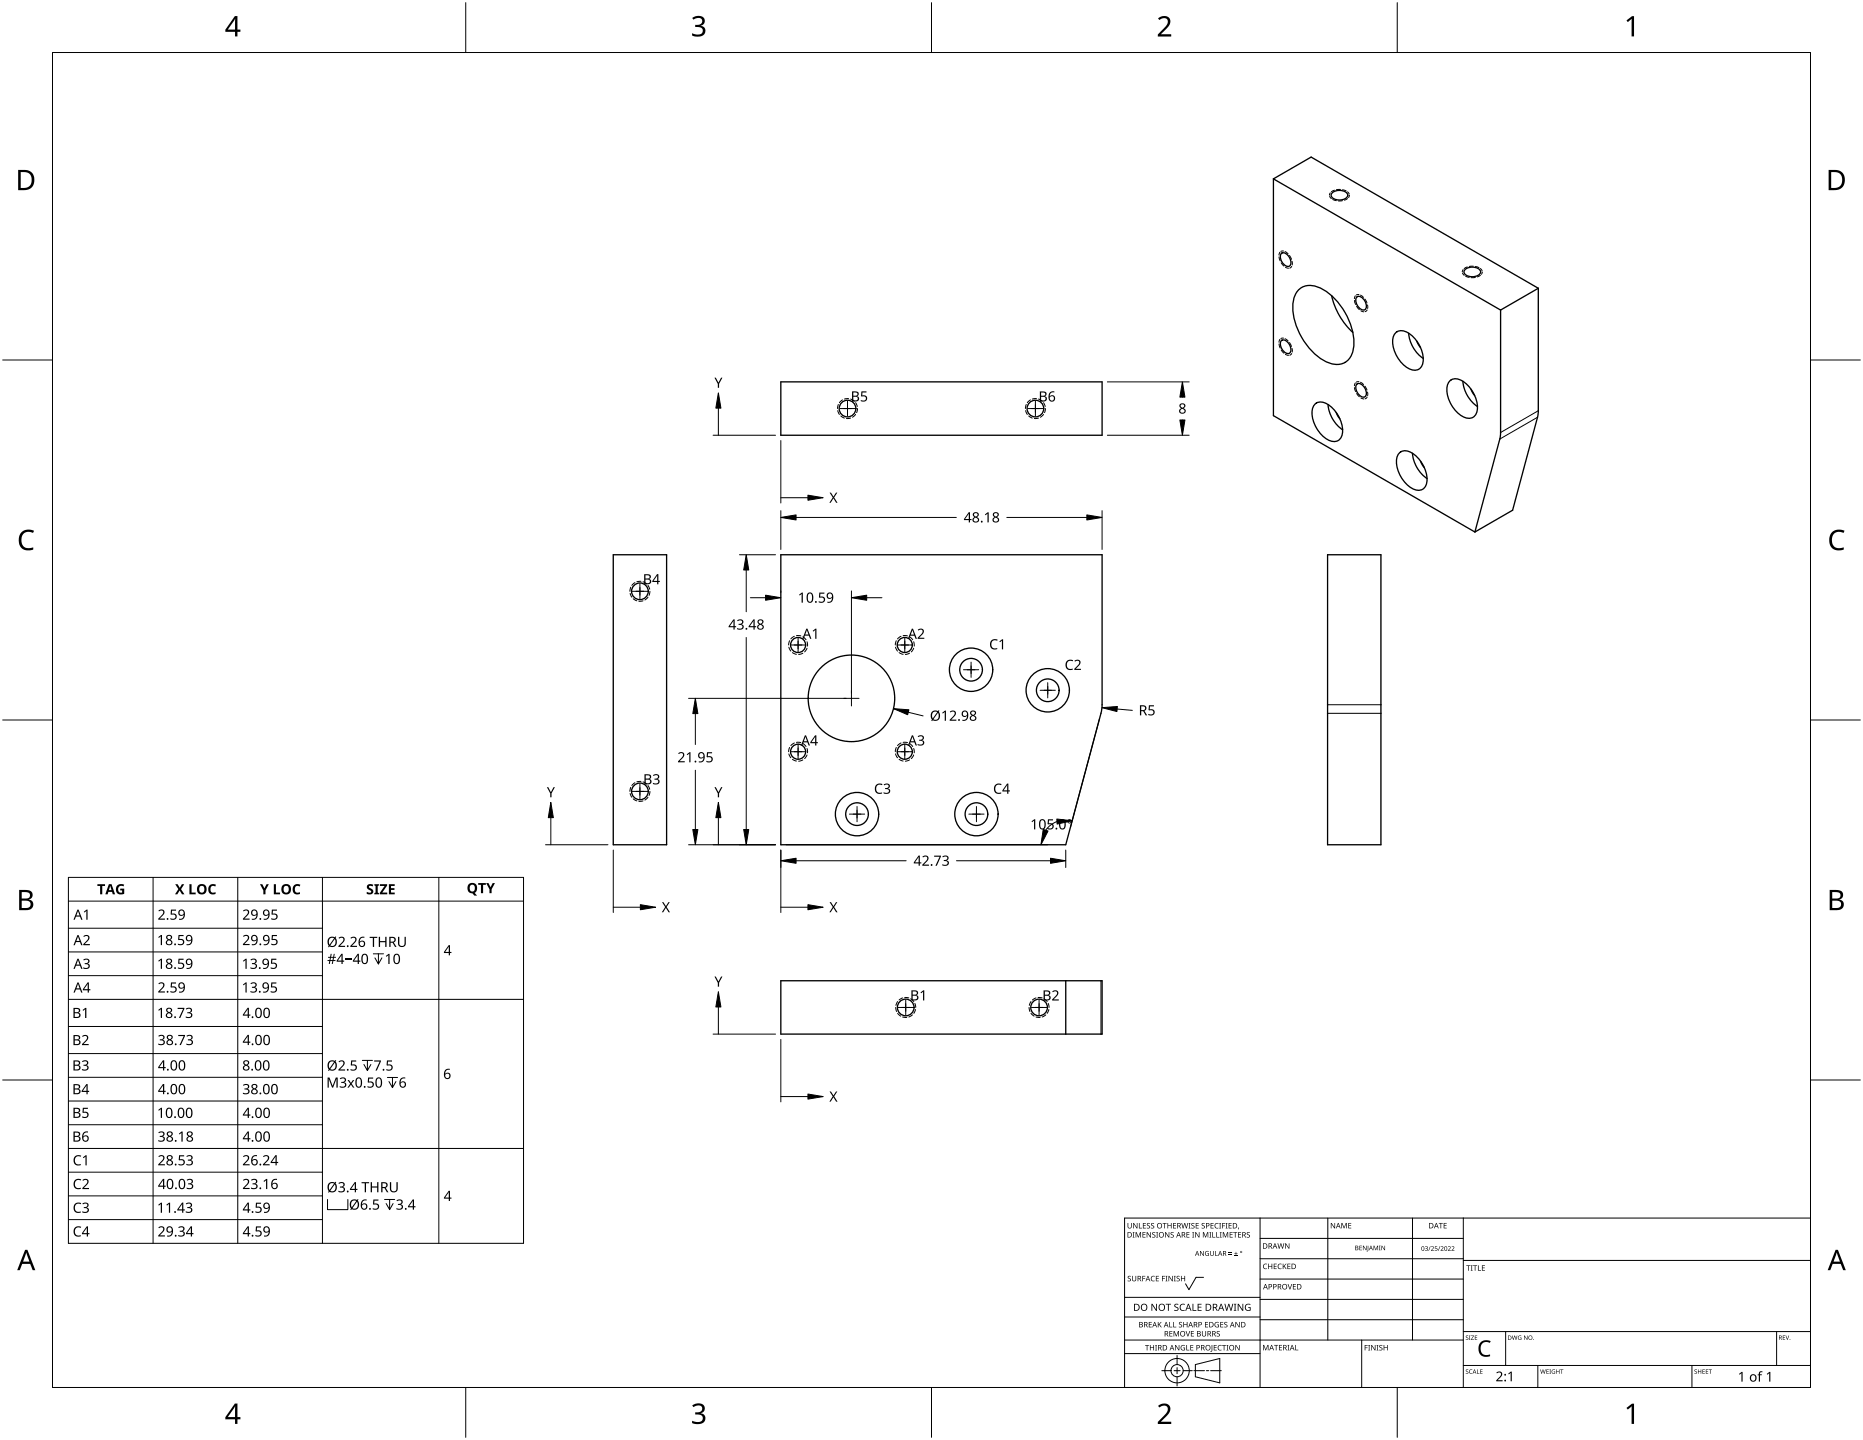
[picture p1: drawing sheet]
<svg xmlns="http://www.w3.org/2000/svg" width="559mm" height="432mm" viewBox="0 0 559 432" stroke-linecap="round" stroke-linejoin="round" font-family="sans-serif">
<g fill="none" stroke="#000" stroke-width=".4">
<path d="M382 53.6l11.3-6.5 68.1 39.3M382 53.6v71l60.4 34.9M382 53.6l68.1 39.4M399.6 57.8a3.4 3.4 0 0 1 4.6 .4 1.55 1.55 0 0 1-1.8 1.7h-1.3a1.42 1.42 0 0 1-1.4-.5 1.42 1.42 0 0 1-.1-1.6zM384.2 76.1a1.4 1.4 0 0 1 2.2 .6l.8 1.6a1.13 1.13 0 0 1-.4 1.5 1.13 1.13 0 0 1-1.6-.4l-1-1.4-.2-1.1zM389.7 86.8a6.3 6.3 0 0 1 7.8 .4 19.7 19.7 0 0 1 8.5 17.3 5.1 5.1 0 0 1-7.4 4.3 19.3 19.3 0 0 1-10.7-18.4 6.1 6.1 0 0 1 1.8-3.6zM399.4 88.7a21.5 21.5 0 0 0 6.4 11M406.9 89.2a1.4 1.4 0 0 1 2.1 .6l.8 1.5a1.13 1.13 0 0 1-.4 1.6 1.13 1.13 0 0 1-1.6-.4l-.9-1.5-.2-1zM418.6 99.8a3.7 3.7 0 0 1 5.1 1 9.2 9.2 0 0 1 3 8.4 2.7 2.7 0 0 1-4.4 1.2 9.5 9.5 0 0 1-4.4-9.5zM422.5 99.9a10.3 10.3 0 0 0 4.4 7.6M439.5 80.8a3.4 3.4 0 0 1 4.5 .4 1.55 1.55 0 0 1-1.7 1.7h-1.4a1.42 1.42 0 0 1-1.4-.5 1.42 1.42 0 0 1 0-1.6zM450.1 93v37.5l-7.7 29"/>
<path d="M461.4 86.4v36.8l-.2 1.9-7.5 27.9-11.3 6.5M461.4 86.4l-11.3 6.6M234.2 114.5h96.4v16h-96.4zM384.2 102.3a1.4 1.4 0 0 1 2.2 .5l.8 1.6a1.13 1.13 0 0 1-.4 1.5 1.13 1.13 0 0 1-1.6-.4l-1-1.4-.2-1.1zM406.9 115.3a1.4 1.4 0 0 1 2.1 .6l.8 1.6a1.13 1.13 0 0 1-.4 1.5 1.13 1.13 0 0 1-1.6-.4l-.9-1.5-.2-1zM425 102.3l1.1 1.9M434.8 114.3a3.7 3.7 0 0 1 5.2 1 9.2 9.2 0 0 1 3 8.3 2.7 2.7 0 0 1-4.4 1.2 9.5 9.5 0 0 1-4.4-9.4zM438.8 114.3a10.3 10.3 0 0 0 4.4 7.6M441.2 116.7l1.1 1.9M394.4 121.2a3.7 3.7 0 0 1 5.1 1 9.2 9.2 0 0 1 3 8.4 2.7 2.7 0 0 1-4.4 1.2 9.5 9.5 0 0 1-4.4-9.5zM398.3 121.3a10.3 10.3 0 0 0 4.4 7.6M400.8 123.7l1.1 1.9"/>
<path d="M419.7 135.8a3.7 3.7 0 0 1 5.1 1 9.2 9.2 0 0 1 3 8.4 2.7 2.7 0 0 1-4.4 1.2 9.5 9.5 0 0 1-4.3-9.4zM423.7 135.9a10.3 10.3 0 0 0 4.3 7.6M426.1 138.3l1.1 1.9M183.9 166.3h16v87h-16zM234.2 166.3h96.4l-.1 46.1-10.8 40.9h-85.5zM398.2 166.3h16v87h-16zM234.2 294.1h96.4v16h-96.4zM319.7 294.1v16"/>
<circle cx="254.2" cy="122.5" r="2.5"/>
<circle cx="310.6" cy="122.5" r="2.5"/>
<circle cx="191.9" cy="177.3" r="2.5"/>
<circle cx="239.4" cy="193.4" r="2.26"/>
<circle cx="271.4" cy="193.4" r="2.26"/>
<circle cx="255.4" cy="209.4" r="13"/>
<circle cx="291.3" cy="200.8" r="6.5"/>
<circle cx="291.3" cy="200.8" r="3.4"/>
<circle cx="314.3" cy="207" r="6.5"/>
<circle cx="314.3" cy="207" r="3.4"/>
<circle cx="191.9" cy="237.3" r="2.5"/>
<circle cx="239.4" cy="225.4" r="2.26"/>
<circle cx="271.4" cy="225.4" r="2.26"/>
<circle cx="257.1" cy="244.1" r="6.5"/>
<circle cx="257.1" cy="244.1" r="3.4"/>
<circle cx="292.9" cy="244.1" r="6.5"/>
<circle cx="292.9" cy="244.1" r="3.4"/>
<circle cx="271.7" cy="302.1" r="2.5"/>
<circle cx="311.7" cy="302.1" r="2.5"/>
</g>
<g fill="none" stroke="#000" stroke-width=".3">
<path d="M251.9 122.5h4.6M254.2 120.2v4.6M308.3 122.5h4.6M310.6 120.2v4.6M189.7 177.3h4.5M191.9 175v4.6M237.1 193.4h4.6M239.4 191.1v4.6M269.1 193.4h4.6M271.4 191.1v4.6M291.3 198.5v4.6M253.1 209.4h4.6"/>
<path d="M255.4 207.1v4.6M289 200.8h4.6M312 207h4.6M314.3 204.7v4.6M189.7 237.3h4.5M191.9 235v4.6M237.1 225.4h4.6M239.4 223.1v4.6M269.1 225.4h4.6M271.4 223.1v4.6M254.8 244.1h4.6M257.1 241.8v4.6"/>
<path d="M290.6 244.1h4.6M292.9 241.8v4.6M271.7 299.8v4.6M311.7 299.8v4.6M269.4 302.1h4.6M309.4 302.1h4.6"/>
</g>
<g fill="none" stroke="#000" stroke-width=".3">
<path d="M252.7 119.9l-.9 .8M254.5 119.5l-1.2 .2M255.1 119.7l1.1 .6M309.1 119.9l-1 .8M310.9 119.5l-1.3 .2M311.5 119.7l1.1 .6M251.3 123.1l.5 1.2M251.5 121.3l-.3 1.2M252.2 124.7l1.1 .7M255.1 125.4l-1.2 .1M256.6 120.7l.5 1.2M256.6 124.3l-.9 .8"/>
<path d="M257.2 122.5l-.3 1.2M307.6 123.1l.5 1.2M307.8 121.3l-.2 1.2M308.6 124.7l1 .7M311.5 125.4l-1.2 .1M313 120.7l.5 1.2M313 124.3l-.9 .8M313.6 122.5l-.3 1.2M189 177.9l.5 1.2M189.2 176.1l-.3 1.2M189.9 179.5l1.1 .7M190.4 174.7l-.9 .8"/>
<path d="M192.3 174.3l-1.3 .2M192.9 174.5l1 .6M194.4 175.5l.5 1.2M194.4 179.1l-1 .8M194.9 177.3l-.2 1.2M192.9 180.2l-1.3 .1M236.6 194.1l.6 1.1M236.8 192.1l-.3 1.3M237.7 195.7l1.2 .5M238.3 190.8l-1.1 .8M238.9 190.6l1.3 .1M240.8 190.9l1 .9"/>
<path d="M240.8 195.9l-1.2 .3M242.1 192.4l.1 1.3M242.1 194.4l-.8 1.1M268.6 194.1l.6 1.1M268.8 192.1l-.3 1.3M269.7 195.7l1.2 .5M270.3 190.8l-1.1 .8M270.9 190.6l1.3 .1M272.8 190.9l1 .9M272.8 195.9l-1.2 .3M274.1 192.4l.1 1.3M274.1 194.4l-.8 1.1"/>
<path d="M189 237.9l.5 1.2M189.2 236.1l-.3 1.2M189.9 239.5l1.1 .7M190.4 234.7l-.9 .8M192.3 234.3l-1.3 .2M192.9 234.5l1 .6M194.4 235.5l.5 1.2M194.4 239.1l-1 .8M194.9 237.3l-.2 1.2M236.6 226.1l.6 1.1M236.8 224.1l-.3 1.3M237.7 227.7l1.2 .5"/>
<path d="M238.3 222.8l-1.1 .8M238.9 222.6l1.3 .1M240.8 222.9l1 .9M240.8 227.9l-1.2 .3M242.1 224.4l.1 1.3M242.1 226.4l-.8 1.1M268.6 226.1l.6 1.1M268.8 224.1l-.3 1.3M269.7 227.7l1.2 .5M270.3 222.8l-1.1 .8M270.9 222.6l1.3 .1M272.8 222.9l1 .9"/>
<path d="M272.8 227.9l-1.2 .3M274.1 224.4l.1 1.3M274.1 226.4l-.8 1.1M192.9 240.2l-1.3 .1M270.7 299.2l-1 .7M271.4 299.1l1.2 .1M273.2 299.5l.9 .8M310.7 299.2l-1 .7M311.4 299.1l1.2 .1M313.2 299.5l.9 .8M268.7 302.1l.2 1.2M269.2 300.3l-.5 1.2"/>
<path d="M269.2 303.9l1 .8M270.7 305l1.3 .1M273.7 304.3l-1.1 .7M274.4 300.9l.3 1.2M274.6 302.7l-.5 1.2M308.7 302.1l.2 1.2M309.2 300.3l-.5 1.2M309.2 303.9l1 .8M310.7 305l1.3 .1M313.7 304.3l-1.1 .7M314.4 300.9l.3 1.2M314.6 302.7l-.5 1.2"/>
</g>
<path d="M461.2 125.1l-11.3 6.6M461.4 123.2l-11.3 6.5M398.2 213.9h16M398.2 211.3h16M330.2 294.1v16" fill="none" stroke="#000" stroke-width=".3"/>
<g fill="none" stroke="#000" stroke-width=".3">
<path d="M398.8 58.9l.5 .7M399 57.8l-.2 .7M399.8 59.8l1 .4M400.3 57l-1 .5M402.1 56.8l-1.3 .1M402.7 56.9l1.1 .3M404.2 59.6l-.9 .4M404.2 57.5l.5 .7M404.8 58.5l-.3 .7M383.6 77l.4 1.2M383.9 75.6l-.3 .9M384.3 78.8l.8 1"/>
<path d="M385 75.3l-.8 .1M385.4 75.4l1 .7M386.8 76.6l.6 1.2M387.4 79.9l-.5 .5M387.6 78.4v1.1M402.7 60.2l-1.3 .1M441.9 79.8l-1.2 .1M442.5 79.9l1.1 .4M385.6 80.1l.9 .3M406.3 90.1l.3 1.2M406.5 88.7l-.3 .8M406.9 91.9l.8 1"/>
<path d="M407.6 88.3l-.8 .1M408.1 88.5l.9 .7M408.2 93.2l.9 .3M409.4 89.7l.6 1.1M410.1 92.9l-.6 .6M410.2 91.4v1.1M438.7 81.9l.5 .7M438.9 80.8l-.3 .7M439.6 82.8l1.1 .4M440.1 80l-.9 .5M442.5 83.2l-1.2 .1M444 82.6l-.9 .4"/>
<path d="M444 80.5l.5 .7M444.6 81.5l-.2 .7M383.6 103.2l.4 1.2M383.9 101.8l-.3 .8M384.3 104.9l.8 1M385 101.4l-.8 .1M385.4 101.6l1 .6M385.6 106.3l.9 .3M386.8 102.7l.6 1.2M387.4 106l-.5 .5M387.6 104.5v1.1M406.3 116.2l.3 1.2"/>
<path d="M406.5 114.8l-.3 .9M406.9 118l.8 1M407.6 114.5l-.8 .1M408.1 114.6l.9 .7M408.2 119.3l.9 .3M409.4 115.8l.6 1.2M410.1 119.1l-.6 .5M410.2 117.6v1"/>
</g>
<path d="M15.7 15.7h527.4v400.4h-527.4z" fill="none" stroke="#000" stroke-width=".3"/>
<path d="M139.7 .8v14.9M279.4 .8v14.9M419.1 .8v14.9M.8 108h14.9M543.1 108h14.9M.8 215.9h14.9M543.1 215.9h14.9M.8 323.9h14.9M543.1 323.9h14.9M139.7 416.1v14.9M279.4 416.1v14.9M419.1 416.1v14.9" fill="none" stroke="#000" stroke-width=".3"/>
<g fill="#000">
<path d="M207.6 5.4a2.36 2.36 0 0 1 3.8 .5 1.49 1.49 0 0 1-1.3 1.8 1.62 1.62 0 0 1 1.5 1.8 1.62 1.62 0 0 1-1.8 1.5l-2.2-.3v-.7a2.16 2.16 0 0 0 3.2-.5 1.23 1.23 0 0 0-1.7-1.4h-.6v-.6a1.55 1.55 0 0 0 2.1-1.2 1.51 1.51 0 0 0-2.6-.4zM347.4 5.5a2.07 2.07 0 0 1 2.1-.8 2.07 2.07 0 0 1 1.6 1.7 4 4 0 0 1-1.6 2.6l-1.3 1.3h3.1v.7h-4v-.7l1.6-1.6a2.6 2.6 0 0 0 1.2-2.8 1.64 1.64 0 0 0-2.3 .1zM487.9 6.1l1.6-1.2h.6v6h-.7v-5.3l-1.1 1zM6.4 159.7a3.4 3.4 0 0 1 3.8-.5l-.3 .6a2.3 2.3 0 0 0-2.7 .1 2.3 2.3 0 0 0-.7 2.6 2.15 2.15 0 0 0 3.1 1.7l.4-.1v.7a3 3 0 0 1-3.5-.4 3 3 0 0 1-.8-3.4zM549.4 159.7a3.4 3.4 0 0 1 3.9-.5l-.3 .6a2.3 2.3 0 0 0-2.7 .1 2.3 2.3 0 0 0-.8 2.6 2.15 2.15 0 0 0 3.1 1.7l.4-.1v.7a3 3 0 0 1-3.4-.4 3 3 0 0 1-.8-3.4zM207.6 421.4a2.36 2.36 0 0 1 3.8 .6 1.49 1.49 0 0 1-1.3 1.8 1.62 1.62 0 0 1 1.5 1.8 1.62 1.62 0 0 1-1.8 1.4l-2.2-.3v-.7a2.16 2.16 0 0 0 3.2-.5 1.23 1.23 0 0 0-1.7-1.4h-.6v-.6a1.55 1.55 0 0 0 2.1-1.1 1.51 1.51 0 0 0-2.6-.5zM347.4 421.6a2.07 2.07 0 0 1 2.1-.8 2.07 2.07 0 0 1 1.6 1.7 4 4 0 0 1-1.6 2.5l-1.3 1.3h3.1v.7h-4v-.6l1.6-1.6a2.6 2.6 0 0 0 1.2-2.9 1.64 1.64 0 0 0-2.3 .2zM487.9 422.2l1.6-1.3h.6v6.1h-.7v-5.3l-1.1 1z"/>
<path d="M70.4 4.8h.8v4.1h.9v.6h-.9v1.4h-.7v-1.4h-2.9v-.6zM70.5 5.6l-2.2 3.3h2.2z"/>
<path d="M5.4 51h1.9a3 3 0 0 1 3 3.1 3 3 0 0 1-3.2 2.9h-1.7zM6.2 51.6v4.8h.8a2.39 2.39 0 0 0 2.5-2.2 2.39 2.39 0 0 0-2-2.6z"/>
<path d="M548.5 51h1.9a3 3 0 0 1 3 3.1 3 3 0 0 1-3.2 2.9h-1.7zM549.3 51.6v4.8h.8a2.39 2.39 0 0 0 2.4-2.2 2.39 2.39 0 0 0-2-2.6z"/>
<path d="M5.8 266.9h1.7a1.71 1.71 0 0 1 2.3 1.7 1.39 1.39 0 0 1-1.2 1.1 1.64 1.64 0 0 1 1.4 2 1.64 1.64 0 0 1-2.1 1.2h-2.1zM6.5 270.1v2.2h1.2a1.15 1.15 0 0 0 1.5-1.2 1.15 1.15 0 0 0-1.5-1zM6.5 267.5v1.9h1.1a1.04 1.04 0 0 0 1.4-1 1.04 1.04 0 0 0-1.5-.9z"/>
<path d="M548.8 266.9h1.7a1.71 1.71 0 0 1 2.3 1.7 1.39 1.39 0 0 1-1.1 1.1 1.64 1.64 0 0 1 1.3 2 1.64 1.64 0 0 1-2.1 1.2h-2.1zM549.6 270.1v2.2h1.2a1.15 1.15 0 0 0 1.4-1.2 1.15 1.15 0 0 0-1.5-1zM549.6 267.5v1.9h1.1a1.04 1.04 0 0 0 1.3-1 1.04 1.04 0 0 0-1.4-.9z"/>
<path d="M7.5 374.8h.7l2.4 6.1h-.8l-.7-1.9h-2.4l-.8 1.9h-.7zM7.9 375.6l-1 2.7h1.9z"/>
<path d="M550.6 374.8h.7l2.3 6.1h-.8l-.7-1.9h-2.4l-.7 1.9h-.8zM550.9 375.6l-.9 2.7h1.9z"/>
<path d="M70.4 420.9h.8v4h.9v.7h-.9v1.4h-.7v-1.4h-2.9v-.6zM70.5 421.7l-2.2 3.2h2.2z"/>
</g>
<g fill="none" stroke="#000" stroke-width=".3">
<path d="M378 365.3v50.8h-40.7v-50.8h205.8M378 371.3h60.9M378 377.4h60.9M398.3 365.3v36.5M423.7 365.3v36.5M438.9 365.3v50.8M438.9 378h104.2M337.3 394.9h40.7M337.3 389h40.7M361 383h-2.3l-2.1 3.7-1-1.7M378 383.5h60.9M378 389.6h60.9"/>
<path d="M378 395.7h60.9M438.9 399.3h104.2M451.6 399.3v10.1M532.9 399.3v10.1M337.3 405.9h40.7M337.3 401.8h101.6M348.5 411h2.7M352.1 411h1.9M353.1 406.4v2.8M353.1 410.1v1.8M353.1 412.8v2.8M354.9 411h2.7"/>
<path d="M358.1 411h3.2M358.5 409.2l7.4-1.8v7.3l-7.4-1.9zM361.8 411h.8M363.1 411h3.2M408.4 401.8v14.3M438.9 409.4h104.2M461.3 409.4v6.7M507.5 409.4v6.7"/>
<circle cx="353.1" cy="411" r="1.83"/>
<circle cx="353.1" cy="411" r="3.7"/>
</g>
<g fill="#000">
<path d="M338.2 366.7h.2v1.1a.42 .42 0 0 0 .4 .4 .42 .42 0 0 0 .5-.4v-1.1h.2v1.1a.62 .62 0 0 1-.7 .6 .62 .62 0 0 1-.6-.6zM339.7 369.5h.6l-.2 .1v1.3l.2 .2h-.6l.2-.2v-1.3zM339.9 366.7h.2l.9 1.4v-1.4h.2v1.7h-.3l-.8-1.4v1.4h-.2zM340.6 369.5h.3l.5 1.3 .5-1.3h.3v1.6h-.2l.1-1.4-.8 1.4-.5-1.4v1.4h-.2zM341.6 366.7h.2v1.5h.7v.2h-.9zM342.7 369.5h.9v.1h-.7v.6h.7v.1h-.7v.6h.7v.2h-.9zM342.8 366.7h.9v.2h-.7v.5h.7v.2h-.7v.6h.7v.2h-.9zM344.1 366.9l.5-.2 .3 .1v.2a.38 .38 0 0 0-.5-.2 .38 .38 0 0 0-.2 .5 .38 .38 0 0 0 .5 .2 .53 .53 0 0 1 .2 .8 .53 .53 0 0 1-.9 0l.1-.2a.41 .41 0 0 0 .5 .1 .41 .41 0 0 0 .1-.5 .41 .41 0 0 0-.5-.2zM343.9 369.5h.3l.8 1.3v-1.3h.2v1.6h-.2l-.9-1.4v1.4h-.2zM345.3 366.9l.6-.2 .3 .1-.1 .2a.38 .38 0 0 0-.5-.2 .38 .38 0 0 0-.1 .5 .38 .38 0 0 0 .4 .2 .53 .53 0 0 1 .2 .8 .53 .53 0 0 1-.8 0v-.2a.41 .41 0 0 0 .6 .1 .41 .41 0 0 0 .1-.5 .41 .41 0 0 0-.6-.2zM345.7 369.6l.5-.1h.4l-.1 .2a.38 .38 0 0 0-.5-.1 .38 .38 0 0 0-.2 .5 .38 .38 0 0 0 .5 .2 .53 .53 0 0 1 .2 .7 .53 .53 0 0 1-.8 .1v-.2a.41 .41 0 0 0 .5 .1 .41 .41 0 0 0 .1-.6 .41 .41 0 0 0-.5-.2zM346.8 369.5h.6l-.2 .1v1.3l.2 .2h-.6l.2-.2v-1.3z"/>
<path d="M348.7 366.7h1.2v.2h-.5v1.5h-.2v-1.5h-.5zM349.5 369.5h.2l.9 1.3-.1-1.3h.2v1.6h-.2l-.9-1.4v1.4h-.1zM350.2 366.7h.2v.7h.8v-.7h.2v1.7h-.2v-.8h-.8v.8h-.2zM351.2 369.6l.5-.1h.4l-.1 .2a.38 .38 0 0 0-.5-.1 .38 .38 0 0 0-.2 .5 .38 .38 0 0 0 .5 .2 .53 .53 0 0 1 .2 .7 .53 .53 0 0 1-.8 .1v-.2a.41 .41 0 0 0 .5 .1 .41 .41 0 0 0 .1-.6 .41 .41 0 0 0-.5-.2zM351.9 366.7h.9v.2h-.7v.5h.6v.2h-.6v.6h.7v.2h-.9zM354.3 366.7h.2l.4 1.4 .3-1.4h.3l.3 1.4 .4-1.4h.2l-.4 1.7h-.3l-.3-1.4-.4 1.4h-.2zM355.9 369.5h.9v.1h-.7v.6h.6v.1h-.6v.6h.7v.2h-.9zM356.5 366.7h.6l-.2 .2v1.3l.2 .2h-.6l.2-.2v-1.3zM357.6 369.5h.6l-.2 .1v1.3l.2 .2h-.6l.2-.2v-1.3zM357.4 366.9l.6-.2 .3 .1-.1 .2a.38 .38 0 0 0-.5-.2 .38 .38 0 0 0-.1 .5 .38 .38 0 0 0 .4 .2 .53 .53 0 0 1 .2 .8 .53 .53 0 0 1-.8 0v-.2a.41 .41 0 0 0 .6 .1 .41 .41 0 0 0 .1-.5 .41 .41 0 0 0-.6-.2zM358.7 366.7h.9v.2h-.7v.5h.6v.2h-.6v.6h.7v.2h-.9zM358.5 369.5h.2l.9 1.3v-1.3h.2v1.6h-.3l-.8-1.4v1.4h-.2z"/>
<path d="M359.9 375.1h.3l.7 1.2v-1.2h.2v1.5h-.2l-.8-1.2v1.2h-.2zM360.5 366.9l.6-.2 .3 .1-.1 .2a.38 .38 0 0 0-.5-.2 .38 .38 0 0 0-.1 .5 .38 .38 0 0 0 .4 .2 .53 .53 0 0 1 .2 .8 .53 .53 0 0 1-.8 0v-.2a.41 .41 0 0 0 .6 .1 .41 .41 0 0 0 .1-.5 .41 .41 0 0 0-.6-.2zM360.8 369.5h.3l.5 1.3 .5-1.3h.3v1.6h-.2v-1.4l-.7 1.4-.5-1.4v1.4h-.2zM361.6 375.3l.6-.2 .4 .1-.2 .1a.6 .6 0 0 0-.8 .6 .6 .6 0 0 0 .8 .5v-.4l-.3-.2h.5v.7a.8 .8 0 0 1-1-.1 .8 .8 0 0 1 0-1.1zM362.7 369.5h.6l-.2 .1v1.3l.2 .2h-.6l.2-.2v-1.3zM363.6 369.5h.2v1.4h.7v.2h-.9zM363.1 366.7h.9v.2h-.7v.5h.7v.2h-.7v.6h.7v.2h-.9zM363 375.1h.1v1a.38 .38 0 0 0 .4 .3 .38 .38 0 0 0 .4-.3v-1h.2v1a.56 .56 0 0 1-.6 .5 .56 .56 0 0 1-.5-.5zM364.5 375.1h.2v1.3h.6v.2h-.8zM364.8 369.5h.2v1.4h.7v.2h-.9zM364.5 366.9l.6-.2 .4 .1-.1 .2a.65 .65 0 0 0-.9 .6 .65 .65 0 0 0 1 .5 .77 .77 0 0 1-1.1-.1 .77 .77 0 0 1 .1-1.1zM365.7 366.7h.6l-.2 .2v1.3l.2 .2h-.6l.2-.2v-1.3z"/>
<path d="M365.9 369.5h.6l-.2 .1v1.3l.2 .2h-.6l.2-.2v-1.3zM366.6 366.7h.9v.2h-.7v.6h.6v.2h-.6v.7h-.2zM366.8 369.5h.3l.5 1.3 .5-1.3h.3v1.6h-.2v-1.4l-.7 1.4-.5-1.4v1.4h-.2zM367.6 366.7h.6l-.2 .2v1.3l.2 .2h-.6l.2-.2v-1.3zM368.6 376l.9 .1zM368.6 375.6l.9 .1zM368.5 366.7h.9v.2h-.7v.5h.7v.2h-.7v.6h.7v.2h-.9zM368.8 369.5h.9v.1h-.7v.6h.7v.1h-.7v.6h.7v.2h-.9zM370.2 376.4l1 .2zM369.9 369.5h1.2v.1h-.5v1.5h-.2v-1.5h-.5zM370.6 375.4l.2 .4h.4l-.4 .1v.4l-.2-.4h-.4l.4-.1zM371.4 368.1h.3l-.4 .6z"/>
<path d="M371.4 369.5h.9v.1h-.7v.6h.6v.1h-.6v.6h.7v.2h-.9zM374 369.6l.6-.1h.3l-.1 .2a.38 .38 0 0 0-.5-.1 .38 .38 0 0 0-.1 .5 .38 .38 0 0 0 .5 .2 .53 .53 0 0 1 .1 .7 .53 .53 0 0 1-.8 .1v-.2a.41 .41 0 0 0 .6 .1 .41 .41 0 0 0 .1-.6 .41 .41 0 0 0-.5-.2zM379.1 379.1l.5-.2 .5 .1-.1 .2a.65 .65 0 0 0-.9 .6 .65 .65 0 0 0 .9 .5 .77 .77 0 0 1-1.1-.1 .77 .77 0 0 1 .2-1.1zM383.4 379.1l.6-.2 .5 .1-.1 .2a.65 .65 0 0 0-1 .6 .65 .65 0 0 0 1 .5 .77 .77 0 0 1-1.1-.1 .77 .77 0 0 1 .1-1.1zM383.2 372.8h.2l.3 1.4 .4-1.4h.2l.4 1.4 .3-1.4h.2l-.4 1.6h-.2l-.4-1.3-.4 1.3h-.2zM385.5 372.8h.2l.9 1.4v-1.4h.2v1.6h-.3l-.9-1.3 .1 1.3h-.2zM399.2 366.7h.2l.9 1.4v-1.4h.2v1.6h-.3l-.8-1.3v1.3h-.2zM402.3 366.7h.4l.5 1.3 .5-1.3h.3v1.6h-.2v-1.4l-.7 1.4-.6-1.4v1.4h-.2zM404.4 366.7h.9v.2h-.7v.5h.7v.2h-.7v.6h.7v.1h-.9zM407.7 373.5h.8l-.6 .2v.4h.6l-.6 .2v.4l.6 .2h-.8zM408.8 373.5h.2l.7 1.2v-1.2h.2v1.4h-.2l-.7-1.1v1.1h-.2zM410.2 373.5h.2v1.5l-.4 .3-.1-.2 .3-.2z"/>
<path d="M412 373.5h.2l.5 1.2 .4-1.2h.2v1.4h-.1v-1.2l-.6 1.2-.5-1.2 .1 1.2h-.2zM413.6 373.5h.5l-.2 .2 .2 1.2h-.5l.2-.1zM414.4 373.5h.2l.7 1.2v-1.2h.1v1.4h-.2l-.7-1.1v1.1h-.1zM427.4 373.8a.42 .42 0 0 1 .7-.1 .42 .42 0 0 1-.1 .7 .44 .44 0 0 1 .2 .6 .44 .44 0 0 1-.7 .1l-.1-.2a.35 .35 0 0 0 .5 .1 .35 .35 0 0 0 .1-.5l-.4-.2a.3 .3 0 0 0 .4-.1 .3 .3 0 0 0-.1-.4 .3 .3 0 0 0-.4 .2zM428.9 373.7h.2l-.7 1.4zM429.2 373.9a.49 .49 0 0 1 .8 0 .49 .49 0 0 1-.3 .7l-.3 .3 .7 .2h-.9l.4-.5a.37 .37 0 0 0 .3-.5 .37 .37 0 0 0-.6-.1zM430.4 373.7h.7l-.5 .2-.1 .4a.45 .45 0 0 1 .6 .2 .45 .45 0 0 1-.2 .6 .45 .45 0 0 1-.6-.2 .39 .39 0 0 0 .6 0 .39 .39 0 0 0 0-.5 .39 .39 0 0 0-.5 0zM431.8 373.7h.2l-.7 1.4zM431.6 366.7h1.2v.2h-.5v1.4h-.2v-1.4h-.5zM432.1 373.9a.49 .49 0 0 1 .8 0 .49 .49 0 0 1-.3 .7l-.3 .3 .7 .2h-.9l.4-.5a.37 .37 0 0 0 .3-.5 .37 .37 0 0 0-.6-.1zM433 366.7h.9v.2h-.7v.5h.7v.2h-.7v.6h.7v.1h-.9zM434.3 373.9a.49 .49 0 0 1 .8 0 .49 .49 0 0 1-.3 .7l-.3 .3 .7 .2h-.9l.3-.5a.37 .37 0 0 0 .4-.5 .37 .37 0 0 0-.6-.1z"/>
<path d="M435.4 373.9a.49 .49 0 0 1 .8 0 .49 .49 0 0 1-.3 .7l-.3 .3 .7 .2h-.9l.3-.5a.37 .37 0 0 0 .4-.5 .37 .37 0 0 0-.6-.1zM338.3 382.7l.6-.1 .3 .1-.1 .1a.38 .38 0 0 0-.5-.1 .38 .38 0 0 0-.1 .5 .38 .38 0 0 0 .5 .2 .53 .53 0 0 1 .1 .8 .53 .53 0 0 1-.8 0v-.2a.41 .41 0 0 0 .6 .1 .41 .41 0 0 0 .1-.6 .41 .41 0 0 0-.5-.1zM339.6 382.6h.2v1a.42 .42 0 0 0 .4 .5 .42 .42 0 0 0 .4-.5v-1h.2v1a.62 .62 0 0 1-.6 .6 .62 .62 0 0 1-.6-.6zM342.6 382.6h.9v.2h-.7v.5h.7v.2h-.7v.7h-.2zM344.6 396.4h.9v.2h-.7v.5h.6v.2h-.6v.5h.7v.2h-.9zM345.4 382.8l.6-.2 .4 .1-.1 .1a.65 .65 0 0 0-.9 .6 .65 .65 0 0 0 .9 .6 .77 .77 0 0 1-1.1-.1 .77 .77 0 0 1 .2-1.1zM345.4 391h.3l1.1 1.7v-1.7h.2v2.1h-.3l-1.1-1.8v1.8h-.2zM346.7 382.6h.9v.2h-.7v.5h.7v.1h-.7v.6h.7v.2h-.9zM347.3 396.4h.2v.8l.7-.8h.2l-.6 .7 .7 .9h-.3l-.5-.7-.2 .7h-.2zM348.5 382.6h1v.2h-.8v.5h.7v.2h-.7v.7h-.2zM349.6 382.6h.6l-.2 .2v1.2l.2 .2h-.6l.2-.2v-1.2zM349.7 391h1.5v.2h-.6v1.9h-.3v-1.9h-.6z"/>
<path d="M350.7 396.4h.2v1.4h.7v.2h-.9zM350.5 382.6h.2l.9 1.3v-1.3h.2v1.6h-.3l-.8-1.3v1.3h-.2zM351.9 396.4h.2v1.4h.7v.2h-.9zM352.1 382.6h.6l-.2 .2v1.2l.2 .2h-.6l.2-.2v-1.2zM352.3 391.2l.4-.3 .8 .1-.3 .2a.44 .44 0 0 0-.7 .2 .44 .44 0 0 0 .5 .5 .66 .66 0 0 1 .4 1 .66 .66 0 0 1-1 .2l-.2-.1v-.3l.3 .1a.47 .47 0 0 0 .7-.2 .47 .47 0 0 0-.6-.6l-.4-.3zM353 382.7l.5-.1 .4 .1-.1 .1a.38 .38 0 0 0-.5-.1 .38 .38 0 0 0-.2 .5 .38 .38 0 0 0 .5 .2 .53 .53 0 0 1 .2 .8 .53 .53 0 0 1-.8 0v-.2a.41 .41 0 0 0 .5 .1 .41 .41 0 0 0 .2-.6 .41 .41 0 0 0-.6-.1zM353.7 396.6l.5-.2 .4 .1-.1 .1a.38 .38 0 0 0-.5-.1 .38 .38 0 0 0-.2 .5 .38 .38 0 0 0 .5 .2 .53 .53 0 0 1 .2 .8 .53 .53 0 0 1-.8 0v-.2a.41 .41 0 0 0 .5 .1 .41 .41 0 0 0 .2-.6 .41 .41 0 0 0-.6-.1zM354.1 391.2l.7-.3 .6 .2-.1 .2a.84 .84 0 0 0-1.2 .7 .84 .84 0 0 0 1.2 .8v.2a1.1 1.1 0 0 1-1.3-.3 1.1 1.1 0 0 1 .1-1.5zM354.2 382.6h.2v.7h.9v-.7h.2v1.6h-.2v-.7h-.9v.7h-.2zM355.6 399.1h.2l.5 1.4 .5-1.4h.2l-.6 1.7h-.2zM354.9 396.4h.2v.7h.9v-.7h.2v1.6h-.2v-.7h-.9v.7h-.2zM357.7 391h.2v1.8h1v.3h-1.2z"/>
<path d="M359.2 391h1.2v.2h-.9v.7h.9v.2h-.9v.7h.9v.3h-1.2zM360.5 399.1h.2v1.1a.42 .42 0 0 0 .4 .4 .42 .42 0 0 0 .5-.4v-1.1h.2v1.1a.62 .62 0 0 1-.7 .6 .62 .62 0 0 1-.6-.6zM361.4 396.4h.9v.2h-.7v.5h.7v.2h-.7v.5h.7v.2h-.9zM364.5 396.6l.7-.2 .4 .1-.1 .2a.67 .67 0 0 0-1 .5 .67 .67 0 0 0 .9 .6v-.4h-.3v-.2h.5v.8a.88 .88 0 0 1-1.2-.2 .88 .88 0 0 1 .1-1.2zM366 396.4h.9v.2h-.7v.5h.7v.2h-.7v.5h.7v.2h-.9zM367.3 396.6l.5-.2 .3 .1v.1a.38 .38 0 0 0-.5-.1 .38 .38 0 0 0-.2 .5 .38 .38 0 0 0 .5 .2 .53 .53 0 0 1 .2 .8 .53 .53 0 0 1-.8 0v-.2a.41 .41 0 0 0 .5 .1 .41 .41 0 0 0 .1-.6 .41 .41 0 0 0-.5-.1zM367.3 391h.2l.5 1.7 .4-1.7h.3l.5 1.7 .4-1.7h.3l-.5 2.1h-.3l-.5-1.8-.5 1.8h-.3zM370.1 391h.7l-.2 .2v1.7l.2 .2h-.7l.2-.2v-1.7zM370.6 396.4h.2l.9 1.3-.1-1.3h.2v1.6h-.2l-.9-1.3v1.3h-.1zM371.2 391h.4l1.1 1.7v-1.7h.2v2.1h-.3l-1.1-1.8v1.8h-.3zM373.7 391.2l.9-.3 .5 .2-.1 .2a.87 .87 0 0 0-1.3 .6 .87 .87 0 0 0 1.2 .9v-.6h-.5v-.2h.7v1a1.15 1.15 0 0 1-1.5-.2 1.15 1.15 0 0 1 .1-1.6zM380.4 378.9h.2v.7h.8v-.7h.2v1.6h-.2v-.7h-.8v.7h-.2z"/>
<path d="M382.1 378.9h.9v.2h-.7v.5h.6v.2h-.6v.6h.7v.1h-.9zM384.7 378.9h.3v.8l.7-.8h.2l-.6 .7 .6 .9h-.2l-.6-.7-.1 .7h-.3zM386.2 385h.2l.5 1.4 .5-1.4h.2l-.6 1.6h-.2zM386.2 378.9h.9v.2h-.7v.5h.6v.2h-.6v.6h.7v.1h-.9zM387.8 385h.9v.2h-.7v.5h.7v.2h-.7v.6h.7v.1h-.9zM439.8 379.4h1.2v.2h-.5v1.4h-.2v-1.4h-.5zM441.1 379.4h.6l-.2 .2v1.3l.2 .1h-.6l.2-.1v-1.3zM441.8 379.4h1.3v.2h-.5v1.4h-.2v-1.4h-.6zM443.3 379.4h.2v1.5h.7v.1h-.9zM444.5 379.4h.9v.2h-.7v.5h.7v.2h-.7v.6h.7v.1h-.9zM343.5 403.3h1.2v.2h-.5v1.4h-.2v-1.4h-.5zM344.9 403.3h.2v.7h.8v-.7h.3v1.6h-.3v-.7h-.8v.7h-.2z"/>
<path d="M346.5 403.3h.5l-.1 .2v1.3l.1 .1h-.5l.2-.1v-1.3zM350.8 399.1h.9v.2h-.7v.5h.6v.2h-.6v.6h.7v.2h-.9zM352 399.1h.3l.5 1.4 .5-1.4h.3v1.7h-.2v-1.5l-.7 1.5-.5-1.5v1.5h-.2zM352.5 403.3h.2l.9 1.4v-1.4h.2v1.6h-.3l-.9-1.3 .1 1.3h-.2zM354.3 403.5l.8-.2 .3 .1v.2a.67 .67 0 0 0-1.1 .5 .67 .67 0 0 0 .9 .6v-.4h-.3v-.2h.6v.8a.88 .88 0 0 1-1.2-.2 .88 .88 0 0 1 0-1.2zM355.8 403.3h.2v1.5h.8v.1h-1zM357 403.3h.9v.2h-.7v.5h.7v.2h-.7v.6h.7v.1h-.9zM357.2 399.1h.9v.2h-.7v.5h.7v.2h-.7v.6h.7v.2h-.9zM363.4 403.3h.2v1.7l-.5 .4-.1-.2 .4-.2zM364.1 403.3h.9v.2h-.7v.5h.6v.2h-.6v.6h.7v.1h-.9zM365 399.3l.6-.2 .3 .1-.1 .2a.38 .38 0 0 0-.5-.2 .38 .38 0 0 0-.1 .5 .38 .38 0 0 0 .4 .2 .53 .53 0 0 1 .2 .8 .53 .53 0 0 1-.8 0v-.2a.41 .41 0 0 0 .6 .1 .41 .41 0 0 0 .1-.5 .41 .41 0 0 0-.5-.2zM365.4 403.5l.6-.2 .5 .1-.1 .2a.65 .65 0 0 0-1 .6 .65 .65 0 0 0 1 .5 .77 .77 0 0 1-1.1-.1 .77 .77 0 0 1 .1-1.1z"/>
<path d="M366.5 403.3h1.3v.2h-.5v1.4h-.2v-1.4h-.6zM367.9 403.3h.6l-.2 .2v1.3l.2 .1h-.6l.2-.1v-1.3zM370.5 403.3h.3l.8 1.4v-1.4h.2v1.6h-.2l-.9-1.3v1.3h-.2zM378.9 403.3h.3l.5 1.3 .5-1.3h.3v1.6h-.2v-1.4l-.7 1.4-.6-1.4v1.4h-.1zM382.2 403.3h1.2v.2h-.5v1.4h-.2v-1.4h-.5zM383.6 403.3h.9v.2h-.7v.5h.7v.2h-.7v.5h.7v.2h-.9zM386.2 403.3h.6l-.2 .2v1.3l.2 .1h-.6l.2-.1v-1.3zM388.5 403.3h.2v1.4h.7v.2h-.9zM409.3 403.3h.9v.2h-.7v.6h.7v.1h-.7v.7h-.2zM410.4 403.3h.6l-.2 .2v1.3l.2 .1h-.6l.2-.1v-1.3zM411.3 403.3h.2l.9 1.4v-1.4h.2v1.6h-.3l-.8-1.3v1.3h-.2zM412.9 403.3h.6l-.2 .2v1.3l.2 .1h-.6l.2-.1v-1.3z"/>
<path d="M413.8 403.5l.5-.2 .4 .1-.1 .2a.38 .38 0 0 0-.5-.2 .38 .38 0 0 0-.2 .5 .38 .38 0 0 0 .5 .2 .53 .53 0 0 1 .2 .8 .53 .53 0 0 1-.8 0v-.2a.41 .41 0 0 0 .5 .1 .41 .41 0 0 0 .1-.5 .41 .41 0 0 0-.5-.2zM415 403.3h.2v.7h.9v-.7h.2v1.6h-.2v-.7h-.9v.7h-.2zM439.7 400.6l.5-.1 .2 .2a.32 .32 0 0 0-.5-.1 .32 .32 0 0 0 0 .4 .32 .32 0 0 0 .4 .1 .41 .41 0 0 1 0 .7 .41 .41 0 0 1-.7-.2 .31 .31 0 0 0 .5 .1 .31 .31 0 0 0 0-.5l-.4-.2zM439.7 410.8l.5-.2 .2 .2a.32 .32 0 0 0-.5 0 .32 .32 0 0 0 0 .4 .32 .32 0 0 0 .4 .1 .41 .41 0 0 1 0 .6 .41 .41 0 0 1-.7-.2 .31 .31 0 0 0 .5 .2 .31 .31 0 0 0 0-.5l-.4-.3zM440.6 400.5h.5l-.2 .1 .2 1.2h-.5l.2-.2zM440.8 410.8l.5-.2 .3 .1v.1a.52 .52 0 0 0-.8 .5 .52 .52 0 0 0 .8 .5 .61 .61 0 0 1-.9-.1 .61 .61 0 0 1 .1-.9zM441.2 400.5h.9l-.7 1.1 .7 .2h-.9l.7-1.2zM443 410.6h.2v1.2l.6 .1h-.8zM442.4 400.5h.7l-.6 .1v.4h.6l-.6 .2v.4l.6 .2h-.7zM444 410.6h.7l-.6 .2v.4h.6l-.6 .1v.5l.6 .1h-.7zM444.1 402.5a2.71 2.71 0 0 1 3-.3l-.2 .5a1.9 1.9 0 0 0-2.3 .2 1.9 1.9 0 0 0-.4 2.3 1.85 1.85 0 0 0 2.7 .9v.6a2.46 2.46 0 0 1-2.9-.5 2.46 2.46 0 0 1-.4-2.9zM448.8 411.6a1.01 1.01 0 0 1 1.6-.1 1.01 1.01 0 0 1-.4 1.6l-.8 .8h1.5v.3h-1.9v-.3l1-1.1a.69 .69 0 0 0 .3-1.1 .69 .69 0 0 0-1.1 .1z"/>
<path d="M452.4 411.9l1.1-.6v2.9h-.4v-2.5l-.5 .4zM453.5 400.5h.2l.2 1.1 .3-1.1h.2l.3 1.1 .3-1.1h.1l-.3 1.3h-.2l-.3-1.1-.3 1.1h-.2zM455.5 400.6l.8-.1-.2 .1a.53 .53 0 0 0-.7 .6 .53 .53 0 0 0 .8 .4v-.4l-.3-.1h.4v.6a.71 .71 0 0 1-.9-.1 .71 .71 0 0 1 .1-1zM457.1 400.5l.9 1.1v-1.1h.2v1.3l-.9-1.1-.2 1.1zM462 410.6h.2l.2 1.1 .3-1.1h.2l.3 1.1 .3-1.1h.1l-.3 1.3h-.2l-.3-1.1-.3 1.1h-.2zM463.8 410.6h.8l-.6 .2v.4h.5l-.5 .1v.5l.6 .1h-.8zM464.7 410.6h.5l-.1 .2 .1 1.1h-.5l.2-.1zM465.6 410.8l.8-.1-.2 .1a.53 .53 0 0 0-.6 .5 .53 .53 0 0 0 .7 .5v-.4l-.3-.2h.5v.7a.71 .71 0 0 1-1-.2 .71 .71 0 0 1 .1-.9zM466.8 410.6h.1v.6h.7v-.6h.2v1.3h-.2v-.6h-.7v.6h-.1zM468 410.6h.9l-.4 .2v1.1h-.1v-1.1zM508.3 410.8l.4-.2 .3 .2a.32 .32 0 0 0-.5 0 .32 .32 0 0 0-.1 .4 .32 .32 0 0 0 .5 .1 .41 .41 0 0 1-.1 .6 .41 .41 0 0 1-.6-.2 .31 .31 0 0 0 .5 .2 .31 .31 0 0 0 0-.5l-.4-.3zM509.3 410.6h.2v.6h.6v-.6h.2v1.3h-.2v-.6h-.6v.6h-.2z"/>
<path d="M510.6 410.6h.8l-.6 .2v.4h.5l-.5 .1v.5l.6 .1h-.8zM511.6 410.6h.8l-.6 .2v.4h.5l-.5 .1v.5l.6 .1h-.8zM512.5 410.6h1l-.4 .2v1.1h-.2v-1.1zM521.6 412l1.1-.6v2.9h-.4l.1-2.5-.6 .4zM527.7 411.4l1-.2-.1 .3h-.5l-.2 .2v.4h.6v.3h-.6v1.9h-.4v-1.9h-.3l.3-.3zM529.9 412l1.1-.6v2.9h-.3v-2.5l-.6 .4zM534.7 400.5h.8l-.6 .1v.4h.5l-.5 .2v.4l.6 .2h-.8zM535.6 400.5h.1l.4 1.1 .4-1.1h.2l-.5 1.3z"/>
<path d="M338.2 369.5h.5a.81 .81 0 0 1 .8 .8 .81 .81 0 0 1-.8 .8h-.5zM338.4 369.6v1.3h.2a.64 .64 0 0 0 .7-.6 .64 .64 0 0 0-.6-.7z"/>
<path d="M346.9 367.6a.85 .85 0 0 1 1.7 0 .85 .85 0 0 1-1.7 0zM347.3 367.6a.6 .6 0 0 0 1.2 0 .6 .6 0 0 0-1.2 0z"/>
<path d="M347.5 370.3a.81 .81 0 0 1 1.6 0 .81 .81 0 0 1-1.6 0zM347.8 370.3a.6 .6 0 0 0 1.2 0 .6 .6 0 0 0-1.2 0z"/>
<path d="M353.1 366.7h.5a.47 .47 0 0 1 .5 .4 .47 .47 0 0 1-.3 .5l.5 .8h-.3l-.4-.7h-.3v.7h-.2zM353.3 366.9v.6h.3a.31 .31 0 0 0 .3-.3 .31 .31 0 0 0-.3-.3z"/>
<path d="M353.4 369.5h.2l.6 1.6h-.2l-.2-.5h-.6l-.2 .5h-.2zM353.5 369.7l-.2 .7h.5z"/>
<path d="M354.5 369.5h.4a.47 .47 0 0 1 .6 .3 .47 .47 0 0 1-.3 .6l.4 .7h-.2l-.4-.7h-.3v.7h-.2zM354.7 369.6v.6h.2a.31 .31 0 0 0 .4-.3 .31 .31 0 0 0-.4-.3z"/>
<path d="M359 375.1l.7 1.5-.3-.5h-.6l-.4 .5zM359.1 375.3l-.2 .7h.4z"/>
<path d="M361.7 366.7h.5a.54 .54 0 0 1 .6 .7 .54 .54 0 0 1-.9 .3v.7h-.2zM361.9 366.9v.7a.4 .4 0 0 0 .7-.4 .39 .39 0 0 0-.7-.3z"/>
<path d="M365.9 375.1l.7 1.5-.3-.5h-.6l-.4 .5zM366 375.3l-.2 .7h.4z"/>
<path d="M366.8 375.1h.4a.42 .42 0 0 1 .6 .3 .42 .42 0 0 1-.3 .5l.4 .7h-.2l-.4-.6h-.3v.6h-.2zM367 375.3v.5h.2a.28 .28 0 0 0 .4-.3 .28 .28 0 0 0-.4-.2z"/>
<path d="M369.8 366.7h.5a.81 .81 0 0 1 .8 .9 .81 .81 0 0 1-.9 .8h-.4zM370 366.9v1.3h.2a.64 .64 0 0 0 .7-.6 .64 .64 0 0 0-.6-.7z"/>
<path d="M372 375.4a.31 .31 0 0 1 .6 0 .31 .31 0 0 1-.6 0zM372.1 375.4a.2 .2 0 0 0 .4 0 .2 .2 0 0 0-.4 0z"/>
<path d="M372.6 369.5h.5a.47 .47 0 0 1 .5 .3 .47 .47 0 0 1-.3 .6l.5 .7h-.3l-.4-.7h-.3v.7h-.2zM372.8 369.6v.6h.3a.31 .31 0 0 0 .3-.3 .31 .31 0 0 0-.3-.3z"/>
<path d="M378.8 372.8h.5a.81 .81 0 0 1 .8 .9 .81 .81 0 0 1-.8 .7h-.5zM379 373v1.3h.3a.64 .64 0 0 0 .6-.7 .64 .64 0 0 0-.6-.6z"/>
<path d="M380.5 372.8h.4a.47 .47 0 0 1 .6 .3 .47 .47 0 0 1-.3 .6l.5 .7h-.3l-.4-.6h-.3v.6h-.2zM380.7 373v.6h.2a.31 .31 0 0 0 .4-.3 .31 .31 0 0 0-.4-.3z"/>
<path d="M382.3 372.8h.2l.6 1.6h-.2l-.2-.5h-.6l-.2 .5h-.2zM382.4 373l-.2 .8h.5z"/>
<path d="M387.4 378.9h.5a.81 .81 0 0 1 .8 .9 .81 .81 0 0 1-.8 .7h-.5zM387.6 379.1v1.3h.2a.64 .64 0 0 0 .7-.6 .64 .64 0 0 0-.6-.7z"/>
<path d="M401.3 366.7h.2l.6 1.6h-.2l-.2-.5h-.6l-.2 .5h-.2zM401.4 366.9l-.3 .8h.6z"/>
<path d="M406.5 373.5h.4a.35 .35 0 0 1 .5 .2 .35 .35 0 0 1-.2 .5 .37 .37 0 0 1 .3 .4 .37 .37 0 0 1-.5 .3h-.5zM406.7 374.3v.5h.3a.26 .26 0 0 0 .3-.3 .26 .26 0 0 0-.4-.2zM406.7 373.7v.4h.2a.23 .23 0 0 0 .3-.2 .23 .23 0 0 0-.3-.2z"/>
<path d="M411.1 373.5l.7 1.4-.3-.4h-.6l-.3 .4zM411.2 373.7l-.2 .6h.4z"/>
<path d="M426.5 373.8l.4-.1 .3 .3v.7l-.3 .4h-.3l-.2-.3zM426.6 373.9l-.1 .1a.49 .49 0 0 0-.1 .6 .49 .49 0 0 0 .6 .3 .53 .53 0 0 0 .2-.6 .53 .53 0 0 0-.6-.4z"/>
<path d="M428.7 366.7h.5a.81 .81 0 0 1 .8 .9 .81 .81 0 0 1-.9 .7h-.4zM428.9 366.9v1.3h.2a.64 .64 0 0 0 .6-.6 .64 .64 0 0 0-.6-.7z"/>
<path d="M430.7 366.7h.2l.6 1.6h-.2l-.2-.5h-.6l-.2 .5h-.2zM430.8 366.9l-.2 .8h.5z"/>
<path d="M433.4 373.8l.4-.1 .2 .3 .1 .7-.3 .4h-.4l-.2-.3zM433.5 373.9l-.1 .1a.49 .49 0 0 0-.1 .6 .49 .49 0 0 0 .5 .3 .53 .53 0 0 0 .2-.6 .53 .53 0 0 0-.5-.4z"/>
<path d="M341.2 382.6h.5a.47 .47 0 0 1 .5 .3 .47 .47 0 0 1-.3 .6l.5 .7h-.3l-.3-.7h-.4v.7h-.2zM341.4 382.8v.6h.3a.31 .31 0 0 0 .3-.3 .31 .31 0 0 0-.3-.3z"/>
<path d="M341.7 396.4h.5a.42 .42 0 0 1 .5 .2 .42 .42 0 0 1-.2 .6 .44 .44 0 0 1 .3 .5 .44 .44 0 0 1-.5 .3h-.6zM341.9 397.3v.6h.3a.31 .31 0 0 0 .4-.4 .31 .31 0 0 0-.4-.2zM341.9 396.6v.5h.3a.28 .28 0 0 0 .4-.3 .28 .28 0 0 0-.4-.2z"/>
<path d="M340.2 391h.6a1.05 1.05 0 0 1 1 1 1.05 1.05 0 0 1-1.1 1.1h-.5zM340.4 391.2v1.6h.3a.83 .83 0 0 0 .9-.8 .83 .83 0 0 0-.8-.8z"/>
<path d="M343.2 396.4h.4a.47 .47 0 0 1 .6 .3 .47 .47 0 0 1-.3 .6l.4 .7h-.2l-.4-.6h-.3v.6h-.2zM343.4 396.6v.6h.2a.31 .31 0 0 0 .4-.3 .31 .31 0 0 0-.4-.3z"/>
<path d="M342.4 391.2a1.02 1.02 0 0 1 1.6 .1 1.02 1.02 0 0 1-.3 1.5 1.02 1.02 0 0 1-1.5-.4zM342.7 391.3a.83 .83 0 0 0-.2 1.2 .83 .83 0 0 0 1.1 .2l.2-.2a.81 .81 0 0 0 0-1 .81 .81 0 0 0-1.1-.2z"/>
<path d="M344.2 382.6h.2l.6 1.6h-.2l-.2-.5h-.6l-.2 .5h-.2zM344.3 382.8l-.2 .7h.5z"/>
<path d="M346.2 396.4h.2l.7 1.6h-.2l-.2-.5h-.7l-.2 .5h-.2zM346.3 396.6l-.2 .7h.5z"/>
<path d="M347.8 391.2a1.02 1.02 0 0 1 1.5 .1 1.02 1.02 0 0 1-.3 1.5 1.02 1.02 0 0 1-1.5-.4zM348 391.3a.83 .83 0 0 0-.2 1.2 .83 .83 0 0 0 1.1 .2l.2-.2a.81 .81 0 0 0 0-1 .81 .81 0 0 0-1.1-.2z"/>
<path d="M349.7 396.4h.2l.6 1.6h-.2l-.2-.5h-.6l-.2 .5h-.2zM349.8 396.6l-.3 .7h.5z"/>
<path d="M353.9 399.9a.81 .81 0 0 1 1.6 0 .81 .81 0 0 1-1.6 0zM354.2 400a.6 .6 0 0 0 1.2 0 .6 .6 0 0 0-1.2 0z"/>
<path d="M356.3 391h.3l.8 2.1h-.3l-.2-.7h-.9l-.2 .7h-.3zM356.5 391.2l-.4 1h.7z"/>
<path d="M357 396.4h.2l.6 1.6h-.2l-.2-.5h-.6l-.2 .5h-.2zM357.1 396.6l-.2 .7h.5z"/>
<path d="M358.1 396.4h.4a.47 .47 0 0 1 .6 .3 .47 .47 0 0 1-.3 .6l.4 .7h-.2l-.4-.6h-.3v.6h-.2zM358.3 396.6v.6h.2a.31 .31 0 0 0 .4-.3 .31 .31 0 0 0-.4-.3z"/>
<path d="M359.1 399.1h.4a.42 .42 0 0 1 .6 .2 .42 .42 0 0 1-.3 .6 .44 .44 0 0 1 .4 .5 .44 .44 0 0 1-.6 .4h-.5zM359.3 400v.6h.3a.31 .31 0 0 0 .4-.3 .31 .31 0 0 0-.4-.3zM359.3 399.3v.5h.3a.28 .28 0 0 0 .3-.3 .28 .28 0 0 0-.4-.2z"/>
<path d="M359.5 396.4h.4a.54 .54 0 0 1 .6 .7 .54 .54 0 0 1-.8 .3v.6h-.2zM359.7 396.6v.6a.39 .39 0 0 0 .6-.3 .39 .39 0 0 0-.6-.3z"/>
<path d="M361.6 391h.7a1.05 1.05 0 0 1 1 1 1.05 1.05 0 0 1-1.1 1.1h-.6zM361.9 391.2v1.6h.3a.83 .83 0 0 0 .8-.8 .83 .83 0 0 0-.8-.8z"/>
<path d="M362.7 396.4h.5a.81 .81 0 0 1 .8 .8 .81 .81 0 0 1-.8 .8h-.5zM362.9 396.6v1.2h.2a.64 .64 0 0 0 .7-.6 .64 .64 0 0 0-.6-.6z"/>
<path d="M363.8 391h.6a.61 .61 0 0 1 .7 .4 .61 .61 0 0 1-.4 .7l.6 1h-.3l-.5-.9h-.4v.9h-.3zM364.1 391.2v.8h.3a.4 .4 0 0 0 .5-.4 .4 .4 0 0 0-.5-.4z"/>
<path d="M366.2 391h.2l.8 2.1h-.3l-.2-.7h-.8l-.3 .7h-.3zM366.3 391.2l-.4 1h.7z"/>
<path d="M369.5 396.4h.2l.6 1.6h-.2l-.2-.5h-.6l-.2 .5h-.2zM369.6 396.6l-.2 .7h.5z"/>
<path d="M372.3 396.4h.5a.81 .81 0 0 1 .8 .8 .81 .81 0 0 1-.9 .8h-.4zM372.5 396.6v1.2h.2a.64 .64 0 0 0 .7-.6 .64 .64 0 0 0-.7-.6z"/>
<path d="M379.5 385h.2l.6 1.6h-.2l-.2-.5h-.7l-.1 .5h-.3zM379.6 385.2l-.3 .8h.5z"/>
<path d="M380.5 385h.4a.54 .54 0 0 1 .6 .7 .54 .54 0 0 1-.8 .3v.6h-.2zM380.7 385.2v.6a.39 .39 0 0 0 .6-.3 .39 .39 0 0 0-.6-.3z"/>
<path d="M381.9 385h.4a.54 .54 0 0 1 .6 .7 .54 .54 0 0 1-.8 .3v.6h-.2zM382.1 385.2v.6a.39 .39 0 0 0 .6-.3 .39 .39 0 0 0-.6-.3z"/>
<path d="M383.3 385h.4a.47 .47 0 0 1 .6 .3 .47 .47 0 0 1-.3 .6l.4 .7h-.2l-.4-.6h-.3v.6h-.2zM383.5 385.2v.6h.2a.31 .31 0 0 0 .4-.3 .31 .31 0 0 0-.4-.3z"/>
<path d="M384.5 385.8a.81 .81 0 0 1 1.6 0 .81 .81 0 0 1-1.6 0zM384.8 385.8a.6 .6 0 0 0 1.2 0 .6 .6 0 0 0-1.2 0z"/>
<path d="M389.1 385h.5a.81 .81 0 0 1 .8 .9 .81 .81 0 0 1-.9 .7h-.4zM389.3 385.2v1.3h.2a.64 .64 0 0 0 .6-.6 .64 .64 0 0 0-.6-.7z"/>
<path d="M347.4 403.3h.4a.47 .47 0 0 1 .6 .3 .47 .47 0 0 1-.3 .6l.4 .7h-.2l-.4-.6h-.3v.6h-.2zM347.6 403.5v.6h.2a.31 .31 0 0 0 .4-.3 .31 .31 0 0 0-.4-.3z"/>
<path d="M349.3 399.1h.5a.47 .47 0 0 1 .6 .3 .47 .47 0 0 1-.3 .6l.4 .8h-.2l-.4-.7h-.3v.7h-.3zM349.6 399.3v.6h.2a.31 .31 0 0 0 .4-.3 .31 .31 0 0 0-.4-.3z"/>
<path d="M348.8 403.3h.5a.81 .81 0 0 1 .8 .8 .81 .81 0 0 1-.9 .8h-.4zM349 403.5v1.3h.2a.64 .64 0 0 0 .7-.7 .64 .64 0 0 0-.7-.6z"/>
<path d="M351.4 403.3h.2l.6 1.6h-.2l-.2-.5h-.6l-.2 .5h-.2zM351.5 403.5l-.2 .8h.5z"/>
<path d="M358.9 403.3h.4a.54 .54 0 0 1 .6 .7 .54 .54 0 0 1-.8 .3v.6h-.2zM359.1 403.5v.6a.39 .39 0 0 0 .6-.3 .39 .39 0 0 0-.6-.3z"/>
<path d="M360.3 403.3h.4a.47 .47 0 0 1 .6 .3 .47 .47 0 0 1-.3 .6l.4 .7h-.2l-.4-.6h-.3v.6h-.2zM360.5 403.5v.6h.2a.31 .31 0 0 0 .4-.3 .31 .31 0 0 0-.4-.3z"/>
<path d="M362.2 399.1h.4a.47 .47 0 0 1 .6 .4 .47 .47 0 0 1-.3 .5l.4 .8h-.2l-.4-.7h-.3v.7h-.2zM362.4 399.3v.6h.2a.31 .31 0 0 0 .4-.3 .31 .31 0 0 0-.4-.3z"/>
<path d="M361.5 404.1a.81 .81 0 0 1 1.6 0 .81 .81 0 0 1-1.6 0zM361.8 404.1a.6 .6 0 0 0 1.2 0 .6 .6 0 0 0-1.2 0z"/>
<path d="M363.6 399.1h.4a.47 .47 0 0 1 .6 .4 .47 .47 0 0 1-.3 .5l.5 .8h-.3l-.4-.7h-.3v.7h-.2zM363.8 399.3v.6h.2a.31 .31 0 0 0 .4-.3 .31 .31 0 0 0-.4-.3z"/>
<path d="M368.6 404.1a.81 .81 0 0 1 1.6 0 .81 .81 0 0 1-1.6 0zM368.9 404.1a.6 .6 0 0 0 1.2 0 .6 .6 0 0 0-1.2 0z"/>
<path d="M381.3 403.3h.2l.6 1.6h-.2l-.2-.5h-.6l-.2 .5h-.2zM381.4 403.5l-.2 .7h.5z"/>
<path d="M384.9 403.3h.4a.47 .47 0 0 1 .6 .3 .47 .47 0 0 1-.3 .6l.4 .7h-.2l-.4-.7h-.3v.7h-.2zM385.1 403.5v.6h.2a.31 .31 0 0 0 .4-.3 .31 .31 0 0 0-.4-.3z"/>
<path d="M387.5 403.3h.2l.6 1.6h-.2l-.2-.5h-.7l-.1 .5h-.3zM387.6 403.5l-.3 .7h.5z"/>
<path d="M442.2 410.6l.6 1.3-.3-.4h-.5l-.3 .4zM442.3 410.8l-.2 .6h.4z"/>
<path d="M452.3 400.5l.8 .1 .3 .4a.61 .61 0 0 1-.7 .8h-.4zM452.5 400.6v1h.4l.2-.7z"/>
<path d="M458.3 401.1a.65 .65 0 0 1 1.3 0 .65 .65 0 0 1-1.3 0zM458.6 401.1a.5 .5 0 0 0 1 0 .5 .5 0 0 0-1 0z"/>
<path d="M524.7 413.2a1.1 1.1 0 0 1 2.2 0 1.1 1.1 0 0 1-2.2 0zM525.5 412.5a.8 .8 0 0 0-.3 1.1 .8 .8 0 0 0 1.1 .2l.2-.4a.71 .71 0 0 0-.2-.9 .71 .71 0 0 0-.8 0z"/>
<path d="M533.6 400.5h.4a.37 .37 0 0 1 .4 .2 .37 .37 0 0 1-.2 .5l.3 .6-.5-.6h-.2v.6h-.2zM533.8 400.6v.5h.2a.25 .25 0 0 0 .3-.3 .25 .25 0 0 0-.3-.2z"/>
<circle cx="451.5" cy="414" r=".26"/>
<circle cx="451.5" cy="412.2" r=".27"/>
<circle cx="460" cy="401.7" r=".12"/>
<circle cx="536.9" cy="401.7" r=".12"/>
</g>
<g fill="#000">
<path d="M25.1 273.4l.9-.6h.3v3h-.4v-2.6l-.6 .4zM29.2 265.1h2.3v.6h-.8v2.5h-.7v-2.5h-.8zM35.2 265.5l.6-.3 1-.1 .5 .2-.3 .5a1.02 1.02 0 0 0-1.5 .6 1.02 1.02 0 0 0 1.1 1.2v-.6h-.5v-.5h1.2v1.5a1.64 1.64 0 0 1-2.2-.3 1.64 1.64 0 0 1 .1-2.2zM47.5 273.1a1.05 1.05 0 0 1 1.7-.1 1.05 1.05 0 0 1-.5 1.6l-.8 .8h1.6v.4h-2v-.3l1.1-1.1a.72 .72 0 0 0 .3-1.2 .72 .72 0 0 0-1.2 .1zM51.3 272.7h1.5v.4h-1.2l-.1 .9a1.04 1.04 0 0 1 1.5 1 1.04 1.04 0 0 1-1.6 .8l-.3-.1v-.4l.4 .2a.71 .71 0 0 0 1.1-.5 .71 .71 0 0 0-1-.7l-.4-.1zM52.6 265.1h.7l.6 1.1 .7-1.1h.7l-1 1.5 1 1.6h-.7l-.7-1.2-.7 1.2h-.7l1-1.6zM56.8 265.1h.7v2.5h1.2v.6h-1.9zM62.8 265.5l.7-.4h.8l.5 .2-.2 .5a.97 .97 0 0 0-1.5 .8 .97 .97 0 0 0 1.3 1l.3-.1v.6a1.58 1.58 0 0 1-2.1-.5 1.58 1.58 0 0 1 .2-2.1zM72.9 273.1a1.05 1.05 0 0 1 1.7-.1 1.05 1.05 0 0 1-.5 1.6l-.8 .8h1.6v.4h-2v-.3l1.1-1.1a.72 .72 0 0 0 .3-1.2 .72 .72 0 0 0-1.2 .1zM78 265.1h.7l.6 1.3 .6-1.3h.7l-1 1.9v1.2h-.6v-1.2zM82.1 265.1h.7v2.5h1.2v.6h-1.9zM81.5 272.7h1.6v.4h-1.2l-.1 .9a1.04 1.04 0 0 1 1.5 1 1.04 1.04 0 0 1-1.6 .8l-.3-.1v-.4l.3 .2a.71 .71 0 0 0 1.2-.5 .71 .71 0 0 0-1-.7l-.5-.1z"/>
<path d="M88.2 265.5l.6-.4h.8l.5 .2-.2 .5a.97 .97 0 0 0-1.5 .8 .97 .97 0 0 0 1.4 1l.2-.1v.6a1.57 1.57 0 0 1-2.1-.5 1.57 1.57 0 0 1 .3-2.1zM110.3 265.3l.8-.2 .9 .2-.2 .5-.4-.1a.45 .45 0 0 0-.7 .2 .45 .45 0 0 0 .5 .5 .95 .95 0 0 1 .7 1.3 .95 .95 0 0 1-1.3 .5l-.6-.2v-.6l.7 .3a.41 .41 0 0 0 .6-.3 .41 .41 0 0 0-.4-.5l-.8-.7zM112.3 265.1h1.4v.4l-.4 .2v1.9l.4 .2v.4h-1.4v-.4l.4-.2v-1.9l-.4-.2zM113.9 265.1h2.2v.5l-1.4 2h1.5v.6h-2.3v-.4l1.5-2.1h-1.5zM116.6 265.1h1.8v.6h-1.1v.6h1v.6h-1v.7h1.1v.6h-1.8zM143.4 264.8h2.3v.5h-.8v2.5h-.6v-2.5h-.9zM145.8 264.8h.7l.6 1.2 .7-1.2h.7l-1 1.9v1.1h-.7v-1.1zM25 287.8a1 1 0 0 1 1.2-.4 1 1 0 0 1 .6 1.2l-.6 .3a.86 .86 0 0 1 .7 1.1 .86 .86 0 0 1-1.1 .6l-.9-.2v-.3l.7 .1a.63 .63 0 0 0 .9-.4 .63 .63 0 0 0-.8-.7h-.3v-.3a.63 .63 0 0 0 .9-.1 .63 .63 0 0 0-.2-.9l-.9 .2zM25 280.7a1.05 1.05 0 0 1 1.7 0 1.05 1.05 0 0 1-.5 1.6l-.8 .8h1.6v.3h-2v-.3l1.1-1.1a.72 .72 0 0 0 .3-1.1 .72 .72 0 0 0-1.2 .1zM47.5 281l.8-.6h.3v3h-.4v-2.6l-.5 .5zM47.5 288.1l.8-.6h.3v3h-.4v-2.6l-.5 .5zM47.5 294.9a1.05 1.05 0 0 1 1.7 0 1.05 1.05 0 0 1-.5 1.6l-.8 .8h1.6v.3h-2v-.3l1.1-1.1a.72 .72 0 0 0 .3-1.1 .72 .72 0 0 0-1.2 .1z"/>
<path d="M51.3 294.6h1.5v.3h-1.2l-.1 .9a1.04 1.04 0 0 1 1.5 1 1.04 1.04 0 0 1-1.6 .8l-.3-.1v-.3l.4 .1a.71 .71 0 0 0 1.1-.5 .71 .71 0 0 0-1-.7l-.4-.1zM53.5 280.4h1.6v.3h-1.2l-.1 .9a1.04 1.04 0 0 1 1.5 1 1.04 1.04 0 0 1-1.6 .8l-.3-.1v-.4l.3 .2a.71 .71 0 0 0 1.2-.5 .71 .71 0 0 0-1-.7l-.5-.1zM53.5 287.5h1.6v.3h-1.2l-.1 .9a1.04 1.04 0 0 1 1.5 1 1.04 1.04 0 0 1-1.6 .8l-.3-.1v-.4l.3 .2a.71 .71 0 0 0 1.2-.5 .71 .71 0 0 0-1-.7l-.5-.1zM72.9 288.1l.8-.6h.3v3h-.4v-2.6l-.5 .5zM72.9 295.2l.8-.6h.3v3h-.4v-2.6l-.5 .5zM72.9 280.7a1.05 1.05 0 0 1 1.7-.1 1.05 1.05 0 0 1-.5 1.7l-.8 .8h1.6v.3h-2v-.3l1.1-1.1a.72 .72 0 0 0 .3-1.2 .72 .72 0 0 0-1.2 .1zM75.1 287.8a1 1 0 0 1 1.3-.4 1 1 0 0 1 .5 1.2l-.5 .3a.86 .86 0 0 1 .7 1.1 .86 .86 0 0 1-1.2 .6l-.8-.2v-.4l.6 .2a.63 .63 0 0 0 1-.4 .63 .63 0 0 0-.8-.7h-.3v-.3a.63 .63 0 0 0 .9-.1 .63 .63 0 0 0-.2-.9l-1 .2zM75.1 294.9a1 1 0 0 1 1.3-.4 1 1 0 0 1 .5 1.2l-.5 .3a.86 .86 0 0 1 .7 1.1 .86 .86 0 0 1-1.2 .6l-.8-.2v-.3l.6 .1a.63 .63 0 0 0 1-.4 .63 .63 0 0 0-.8-.7h-.3v-.3a.63 .63 0 0 0 .9-.1 .63 .63 0 0 0-.2-.9l-1 .2zM81.4 287.5h1.5v.3h-1.2l-.1 .9a1.04 1.04 0 0 1 1.5 1 1.04 1.04 0 0 1-1.6 .8l-.3-.1v-.4l.4 .2a.71 .71 0 0 0 1.1-.5 .71 .71 0 0 0-1-.7l-.4-.1zM81.4 294.6h1.5v.3h-1.2l-.1 .9a1.04 1.04 0 0 1 1.5 1 1.04 1.04 0 0 1-1.6 .8l-.3-.1v-.3l.4 .1a.71 .71 0 0 0 1.1-.5 .71 .71 0 0 0-1-.7l-.4-.1zM81.5 280.4h1.6v.3h-1.2l-.1 .9a1.04 1.04 0 0 1 1.5 1 1.04 1.04 0 0 1-1.6 .8l-.3-.1v-.4l.3 .2a.71 .71 0 0 0 1.2-.5 .71 .71 0 0 0-1-.7l-.5-.1zM101.5 281.2a1.05 1.05 0 0 1 1.7 0 1.05 1.05 0 0 1-.4 1.6l-.8 .8h1.5v.3h-2v-.3l1.1-1.1a.72 .72 0 0 0 .3-1.1 .72 .72 0 0 0-1.2 .1z"/>
<path d="M105.1 281.2a1.05 1.05 0 0 1 1.7 0 1.05 1.05 0 0 1-.5 1.6l-.8 .8h1.6v.3h-2v-.3l1.1-1.1a.72 .72 0 0 0 .3-1.1 .72 .72 0 0 0-1.2 .1zM110.9 280.9h2.3v.3h-1v2.7h-.4v-2.7h-.9zM113.6 280.9h.4v1.3h1.6v-1.3h.3v3h-.3v-1.4h-1.6v1.4h-.4zM115.7 286.7l.8-.7h.3v3.1h-.3v-2.7l-.6 .5zM119.4 280.9h.4v2a.79 .79 0 0 0 .8 .8 .79 .79 0 0 0 .7-.8v-2h.4v2a1.17 1.17 0 0 1-1.2 1.1 1.17 1.17 0 0 1-1.1-1.1zM24.8 302.9l.8-.7h.3v3.1h-.4l.1-2.7-.6 .5zM24.6 318.2a1 1 0 0 1 1.2-.3 1 1 0 0 1 .6 1.2l-.5 .3a.86 .86 0 0 1 .7 1.1 .86 .86 0 0 1-1.2 .5l-.8-.1v-.4l.6 .2a.63 .63 0 0 0 1-.4 .63 .63 0 0 0-.9-.7h-.3v-.3a.63 .63 0 0 0 .9-.1 .63 .63 0 0 0-.1-.9l-1 .2zM24.6 310.7a1.05 1.05 0 0 1 1.7-.1 1.05 1.05 0 0 1-.4 1.7l-.8 .8h1.5v.3h-2v-.3l1.1-1.1a.72 .72 0 0 0 .3-1.2 .72 .72 0 0 0-1.2 .1zM47.5 302.8l.8-.6h.3v3h-.4v-2.6l-.5 .5zM47.5 310.6a1 1 0 0 1 1.2-.4 1 1 0 0 1 .6 1.2l-.6 .4a.86 .86 0 0 1 .8 1 .86 .86 0 0 1-1.2 .6l-.8-.1v-.4l.6 .2a.63 .63 0 0 0 1-.5 .63 .63 0 0 0-.9-.6h-.3v-.4a.63 .63 0 0 0 .9-.1 .63 .63 0 0 0-.1-.9l-1 .3zM53.3 302.2h2l-1.2 3h-.4l1.2-2.6h-1.6zM53.5 310.3h2l-1.2 3.1h-.4l1.2-2.7h-1.6z"/>
<path d="M55.7 302.5a1 1 0 0 1 1.3-.4 1 1 0 0 1 .5 1.2l-.5 .3a.86 .86 0 0 1 .7 1.1 .86 .86 0 0 1-1.2 .6l-.8-.2v-.3l.6 .2a.63 .63 0 0 0 1-.5 .63 .63 0 0 0-.8-.7h-.3v-.3a.63 .63 0 0 0 .9-.1 .63 .63 0 0 0-.2-.9l-1 .2zM55.9 310.6a1 1 0 0 1 1.3-.4 1 1 0 0 1 .5 1.2l-.5 .4a.86 .86 0 0 1 .7 1 .86 .86 0 0 1-1.2 .6l-.8-.1v-.4l.6 .2a.63 .63 0 0 0 1-.5 .63 .63 0 0 0-.8-.6h-.3v-.4a.63 .63 0 0 0 .9-.1 .63 .63 0 0 0-.2-.9l-1 .3zM105.3 318h1.5v.3h-1.2v.9a1.04 1.04 0 0 1 1.5 1 1.04 1.04 0 0 1-1.6 .8l-.4-.1v-.4l.4 .2a.71 .71 0 0 0 1.2-.5 .71 .71 0 0 0-1-.7l-.5-.1zM116.1 318h1.5v.3h-1.2l-.1 .9a1.04 1.04 0 0 1 1.5 1 1.04 1.04 0 0 1-1.6 .8l-.3-.1v-.4l.3 .2a.71 .71 0 0 0 1.2-.5 .71 .71 0 0 0-1-.7l-.5-.1zM24.8 332.2h1.6v.3h-1.2l-.1 .9a1.04 1.04 0 0 1 1.5 1 1.04 1.04 0 0 1-1.6 .8l-.3-.1v-.4l.3 .2a.71 .71 0 0 0 1.2-.5 .71 .71 0 0 0-1-.7l-.5-.1zM47.5 332.8l.8-.6h.3v3h-.4v-2.6l-.5 .5zM72.9 325.3a1 1 0 0 1 1.2-.3 1 1 0 0 1 .6 1.2l-.6 .3a.86 .86 0 0 1 .8 1.1 .86 .86 0 0 1-1.2 .5l-.8-.1v-.4l.6 .2a.63 .63 0 0 0 1-.4 .63 .63 0 0 0-.9-.7h-.3v-.3a.63 .63 0 0 0 .9-.1 .63 .63 0 0 0-.1-.9l-1 .2zM98.3 323.1h.5l1 2.5 .9-2.5h.6v3h-.4v-2.6l-1 2.6h-.3l-1-2.6v2.6h-.3zM101.5 318.3a1.05 1.05 0 0 1 1.7 0 1.05 1.05 0 0 1-.4 1.6l-.8 .8h1.5v.3h-2v-.3l1.1-1.1a.72 .72 0 0 0 .3-1.1 .72 .72 0 0 0-1.2 .1zM101.9 323.4a1 1 0 0 1 1.3-.4 1 1 0 0 1 .5 1.2l-.5 .3a.86 .86 0 0 1 .7 1.1 .86 .86 0 0 1-1.2 .6l-.8-.2v-.3l.6 .2a.63 .63 0 0 0 1-.5 .63 .63 0 0 0-.8-.7h-.3v-.3a.63 .63 0 0 0 .9-.1 .63 .63 0 0 0-.2-.9l-1 .2zM104.3 323.9h.4l.6 .8 .5-.8h.5l-.8 1.1 .8 1.1h-.4l-.6-.9-.7 .9h-.4l.8-1.1zM110.4 323.1h1.5v.3h-1.2v.9a1.04 1.04 0 0 1 1.4 1 1.04 1.04 0 0 1-1.5 .8l-.4-.1v-.3l.4 .1a.71 .71 0 0 0 1.2-.5 .71 .71 0 0 0-1-.7l-.5-.1z"/>
<path d="M112.2 318h2.1l-1.3 3h-.4l1.3-2.7h-1.7zM22.4 346.8l1.1-.4 .9 .2-.2 .3a1.22 1.22 0 0 0-1.8 1.1 1.22 1.22 0 0 0 1.8 1v.4a1.59 1.59 0 0 1-2-.5 1.59 1.59 0 0 1 .2-2.1zM22.4 353.9l1.1-.4 .9 .2-.2 .3a1.22 1.22 0 0 0-1.8 1.1 1.22 1.22 0 0 0 1.8 1v.4a1.59 1.59 0 0 1-2-.5 1.59 1.59 0 0 1 .2-2.1zM24.9 347.1l.8-.7h.3v3.1h-.4v-2.7l-.5 .5zM24.7 353.8a1.05 1.05 0 0 1 1.7 0 1.05 1.05 0 0 1-.4 1.6l-.8 .8h1.5v.4h-2v-.3l1.1-1.2a.72 .72 0 0 0 .3-1.1 .72 .72 0 0 0-1.2 .1zM47.5 339.6a1 1 0 0 1 1.2-.4 1 1 0 0 1 .6 1.2l-.6 .3a.86 .86 0 0 1 .8 1.1 .86 .86 0 0 1-1.2 .6l-.8-.2v-.3l.6 .1a.63 .63 0 0 0 1-.4 .63 .63 0 0 0-.9-.7h-.3v-.3a.63 .63 0 0 0 .9-.1 .63 .63 0 0 0-.1-.9l-1 .2zM47.5 346.7a1.05 1.05 0 0 1 1.7 0 1.05 1.05 0 0 1-.5 1.6l-.8 .8h1.6v.3h-2v-.3l1.1-1.1a.72 .72 0 0 0 .3-1.1 .72 .72 0 0 0-1.2 .1zM53.7 346.4h1.5v.3h-1.2v.9a1.04 1.04 0 0 1 1.5 1 1.04 1.04 0 0 1-1.6 .8l-.4-.1v-.3l.4 .1a.71 .71 0 0 0 1.2-.4 .71 .71 0 0 0-1-.8l-.5-.1zM53.7 339.9l.8-.6h.3v3h-.4v-2.6l-.6 .5zM55.9 346.7a1 1 0 0 1 1.2-.4 1 1 0 0 1 .6 1.2l-.5 .3a.86 .86 0 0 1 .7 1.1 .86 .86 0 0 1-1.2 .6l-.8-.2v-.3l.6 .2a.63 .63 0 0 0 1-.5 .63 .63 0 0 0-.9-.7h-.3v-.3a.63 .63 0 0 0 .9-.1 .63 .63 0 0 0-.1-.9l-1 .2zM56 353.8a1 1 0 0 1 1.2-.4 1 1 0 0 1 .6 1.2l-.5 .4a.86 .86 0 0 1 .7 1 .86 .86 0 0 1-1.2 .6l-.8-.2v-.3l.6 .2a.63 .63 0 0 0 1-.5 .63 .63 0 0 0-.9-.7h-.3v-.3a.63 .63 0 0 0 .9-.1 .63 .63 0 0 0-.1-.9l-1 .2zM72.9 346.7a1.05 1.05 0 0 1 1.7 0 1.05 1.05 0 0 1-.5 1.6l-.8 .8h1.6v.3h-2v-.3l1.1-1.1a.72 .72 0 0 0 .3-1.1 .72 .72 0 0 0-1.2 .1z"/>
<path d="M72.9 353.8a1.05 1.05 0 0 1 1.7 0 1.05 1.05 0 0 1-.5 1.6l-.8 .8h1.6v.4h-2v-.4l1.1-1.1a.72 .72 0 0 0 .3-1.1 .72 .72 0 0 0-1.2 .1zM75.3 353.8a1 1 0 0 1 1.2-.4 1 1 0 0 1 .6 1.2l-.5 .4a.86 .86 0 0 1 .7 1 .86 .86 0 0 1-1.2 .6l-.8-.2v-.3l.6 .2a.63 .63 0 0 0 1-.5 .63 .63 0 0 0-.9-.7h-.3v-.3a.63 .63 0 0 0 .9-.1 .63 .63 0 0 0-.1-.9l-1 .2zM79 354.2l.9-.7h.3v3.1h-.4v-2.7l-.6 .5zM78.9 346.7a1.05 1.05 0 0 1 1.7 0 1.05 1.05 0 0 1-.5 1.6l-.8 .8h1.6v.3h-2v-.3l1.1-1.1a.72 .72 0 0 0 .3-1.1 .72 .72 0 0 0-1.2 .1zM101.5 354.8a1 1 0 0 1 1.3-.4 1 1 0 0 1 .5 1.2l-.5 .3a.86 .86 0 0 1 .7 1.1 .86 .86 0 0 1-1.2 .6l-.8-.2v-.4l.6 .2a.63 .63 0 0 0 1-.4 .63 .63 0 0 0-.9-.7h-.2v-.3a.63 .63 0 0 0 .9-.1 .63 .63 0 0 0-.2-.9l-1 .2zM108.4 354.5h2.3v.3h-.9v2.7h-.4v-2.7h-1zM111.2 354.5h.4v1.3h1.5v-1.3h.4v3h-.4v-1.4h-1.5v1.4h-.4zM117 354.5h.3v2a.79 .79 0 0 0 .8 .7 .79 .79 0 0 0 .8-.8v-1.9h.4v1.9a1.17 1.17 0 0 1-1.2 1.2 1.17 1.17 0 0 1-1.1-1.2zM22.4 361l1.1-.4 .9 .2-.2 .3a1.22 1.22 0 0 0-1.8 1.1 1.22 1.22 0 0 0 1.8 1.1v.3a1.59 1.59 0 0 1-2-.5 1.59 1.59 0 0 1 .2-2.1zM22.4 368.1l1.1-.4 .9 .2-.2 .3a1.22 1.22 0 0 0-1.8 1.1 1.22 1.22 0 0 0 1.8 1.1v.3a1.59 1.59 0 0 1-2-.5 1.59 1.59 0 0 1 .2-2.1zM24.7 360.9a1 1 0 0 1 1.2-.4 1 1 0 0 1 .6 1.2l-.5 .4a.86 .86 0 0 1 .7 1.1 .86 .86 0 0 1-1.2 .5l-.8-.1v-.4l.6 .2a.63 .63 0 0 0 1-.5 .63 .63 0 0 0-.9-.6h-.3v-.3a.63 .63 0 0 0 .9-.2 .63 .63 0 0 0-.1-.9l-1 .3zM47.5 361.3l.8-.7h.3v3.1h-.4v-2.7l-.5 .5z"/>
<path d="M47.5 368.1a1.05 1.05 0 0 1 1.7-.1 1.05 1.05 0 0 1-.5 1.6l-.8 .8h1.6v.4h-2v-.3l1.1-1.1a.72 .72 0 0 0 .3-1.2 .72 .72 0 0 0-1.2 .1zM49.9 361.3l.8-.7h.3v3.1h-.3v-2.7l-.6 .5zM53.5 368a1 1 0 0 1 1.2-.4 1 1 0 0 1 .6 1.2l-.6 .4a.86 .86 0 0 1 .7 1.1 .86 .86 0 0 1-1.1 .5l-.8-.1v-.4l.6 .2a.63 .63 0 0 0 .9-.5 .63 .63 0 0 0-.8-.6h-.3v-.3a.63 .63 0 0 0 .9-.2 .63 .63 0 0 0-.1-.9l-1 .3zM55.7 360.9a1 1 0 0 1 1.3-.4 1 1 0 0 1 .5 1.2l-.5 .4a.86 .86 0 0 1 .7 1 .86 .86 0 0 1-1.2 .6l-.8-.2v-.3l.6 .2a.63 .63 0 0 0 1-.5 .63 .63 0 0 0-.8-.6h-.3v-.4a.63 .63 0 0 0 .9-.1 .63 .63 0 0 0-.2-.9l-1 .3zM76.8 360.6h1.5v.4h-1.2l-.1 .9a1.04 1.04 0 0 1 1.5 .9 1.04 1.04 0 0 1-1.6 .9l-.3-.2v-.3l.4 .1a.71 .71 0 0 0 1.1-.4 .71 .71 0 0 0-1-.8h-.4zM76.8 367.7h1.5v.4h-1.2l-.1 .9a1.04 1.04 0 0 1 1.5 1 1.04 1.04 0 0 1-1.6 .8l-.3-.1v-.4l.4 .1a.71 .71 0 0 0 1.1-.4 .71 .71 0 0 0-1-.8h-.4zM112 359.7h1.5v.3h-1.2l-.1 .9a1.04 1.04 0 0 1 1.5 1 1.04 1.04 0 0 1-1.6 .8l-.3-.1v-.4l.4 .2a.71 .71 0 0 0 1.1-.5 .71 .71 0 0 0-1-.7l-.4-.1zM118.9 360a1 1 0 0 1 1.3-.4 1 1 0 0 1 .5 1.2l-.5 .3a.86 .86 0 0 1 .7 1.1 .86 .86 0 0 1-1.2 .6l-.8-.2v-.3l.6 .1a.63 .63 0 0 0 1-.4 .63 .63 0 0 0-.8-.7h-.3v-.3a.63 .63 0 0 0 .9-.1 .63 .63 0 0 0-.2-.9l-1 .2z"/>
<path d="M23.2 272.7h.4l1.2 3.1h-.4l-.4-.9h-1.2l-.4 .9h-.4zM23.4 273.1l-.5 1.4h1z"/>
<path d="M32.7 265.1h.7l1.1 3.1h-.7l-.2-.8h-1.1l-.2 .8h-.7zM33.1 265.6l-.4 1.3h.8z"/>
<path d="M53.7 273a1.16 1.16 0 0 1 1.5 0 1.16 1.16 0 0 1 .2 1.5 1.34 1.34 0 0 1-1.7 1.3v-.3h.7l.4-.3 .3-.9a.95 .95 0 0 1-1.4 .1 .95 .95 0 0 1 0-1.4zM53.8 273.7a.66 .66 0 0 0 1.3 0 .66 .66 0 0 0-1.3 0z"/>
<path d="M59.5 265.5a1.51 1.51 0 0 1 2.1 .1 1.51 1.51 0 0 1-.2 2.2 1.51 1.51 0 0 1-2.2-.3l-.1-1.2zM60.1 265.8a1 1 0 0 0-.4 1.3 1 1 0 0 0 1.3 .4 1 1 0 0 0 .3-1.3 1 1 0 0 0-1.2-.4z"/>
<path d="M75.6 273a1.16 1.16 0 0 1 1.4 0 1.16 1.16 0 0 1 .3 1.5 1.34 1.34 0 0 1-1.8 1.3v-.3h.7l.4-.3 .3-.9a.95 .95 0 0 1-1.4 .1 .95 .95 0 0 1 .1-1.4zM75.6 273.7a.7 .7 0 0 0 1.4 0 .7 .7 0 0 0-1.4 0z"/>
<path d="M79.1 273a1.16 1.16 0 0 1 1.5 0 1.16 1.16 0 0 1 .2 1.5 1.34 1.34 0 0 1-1.7 1.3v-.3h.7l.4-.3 .3-.9a.95 .95 0 0 1-1.4 .1 .95 .95 0 0 1 0-1.4zM79.2 273.7a.66 .66 0 0 0 1.3 0 .66 .66 0 0 0-1.3 0z"/>
<path d="M84.8 265.5a1.51 1.51 0 0 1 2.1 .1 1.51 1.51 0 0 1-.2 2.2 1.51 1.51 0 0 1-2.2-.3l-.1-1.2zM85.4 265.8a1 1 0 0 0-.4 1.3 1 1 0 0 0 1.3 .4 1 1 0 0 0 .3-1.3 1 1 0 0 0-1.2-.4z"/>
<path d="M140.6 265.2a1.58 1.58 0 0 1 2.4 .2 1.58 1.58 0 0 1-.6 2.3l.7 .9h-.8l-.6-.7a1.6 1.6 0 0 1-1.5-1 1.6 1.6 0 0 1 .4-1.7zM141.2 265.4a1 1 0 0 0-.3 1.3 1 1 0 0 0 1.2 .5 1 1 0 0 0 .4-1.3 1 1 0 0 0-1.3-.5z"/>
<path d="M23.2 280.4h.4l1.2 3h-.4l-.4-.9h-1.2l-.4 .9h-.4zM23.4 280.8l-.5 1.4h1z"/>
<path d="M23.2 287.5h.4l1.2 3h-.4l-.4-.9h-1.2l-.4 .9h-.4zM23.4 287.9l-.5 1.3h1z"/>
<path d="M23.2 294.6h.4l1.2 3h-.4l-.4-.9h-1.2l-.4 .9h-.4zM23.4 295l-.5 1.4h1z"/>
<path d="M26.3 294.6h.4v2h.4v.4h-.4v.6h-.4v-.6h-1.5v-.4zM26.3 295l-1.1 1.6h1.1z"/>
<path d="M50 280.6a.85 .85 0 0 1 1.2-.3 .85 .85 0 0 1 .1 1.3l-.2 .2a.9 .9 0 0 1 .5 1.2 .9 .9 0 0 1-1.3 .4 .82 .82 0 0 1-.6-.8 .82 .82 0 0 1 .7-.8l-.5-.5zM50.1 282.6a.6 .6 0 0 0 1.2 0 .6 .6 0 0 0-1.2 0zM50.2 281.1a.51 .51 0 0 0 1 0 .51 .51 0 0 0-1 0z"/>
<path d="M50 287.7a.85 .85 0 0 1 1.2-.2 .85 .85 0 0 1 .1 1.2l-.2 .2a.9 .9 0 0 1 .5 1.3 .9 .9 0 0 1-1.3 .3 .82 .82 0 0 1-.6-.8 .82 .82 0 0 1 .7-.8l-.5-.5zM50.1 289.7a.6 .6 0 0 0 1.2 0 .6 .6 0 0 0-1.2 0zM50.2 288.2a.51 .51 0 0 0 1 0 .51 .51 0 0 0-1 0z"/>
<path d="M53.7 294.8a1.16 1.16 0 0 1 1.5 .1 1.16 1.16 0 0 1 .2 1.4 1.34 1.34 0 0 1-1.7 1.3v-.3h.7l.4-.2 .3-1a.95 .95 0 0 1-1.4 .1 .95 .95 0 0 1 0-1.4zM53.8 295.5a.66 .66 0 0 0 1.3 0 .66 .66 0 0 0-1.3 0z"/>
<path d="M56 280.6a1.16 1.16 0 0 1 1.4 0 1.16 1.16 0 0 1 .3 1.5 1.34 1.34 0 0 1-1.7 1.3v-.3h.6l.5-.3 .3-.9a.95 .95 0 0 1-1.5 .1 .95 .95 0 0 1 .1-1.4zM56.1 281.3a.66 .66 0 0 0 1.3 0 .66 .66 0 0 0-1.3 0z"/>
<path d="M56 287.7a1.16 1.16 0 0 1 1.4 .1 1.16 1.16 0 0 1 .3 1.4 1.34 1.34 0 0 1-1.7 1.3v-.3h.6l.5-.3 .3-.9a.95 .95 0 0 1-1.5 .1 .95 .95 0 0 1 .1-1.4zM56.1 288.4a.66 .66 0 0 0 1.3 0 .66 .66 0 0 0-1.3 0z"/>
<path d="M75.6 280.6a1.16 1.16 0 0 1 1.4 0 1.16 1.16 0 0 1 .3 1.5 1.34 1.34 0 0 1-1.8 1.3v-.3h.7l.4-.3 .3-.9a.95 .95 0 0 1-1.4 .1 .95 .95 0 0 1 .1-1.4zM75.6 281.3a.7 .7 0 0 0 1.4 0 .7 .7 0 0 0-1.4 0z"/>
<path d="M79 287.7a1.16 1.16 0 0 1 1.4 .1 1.16 1.16 0 0 1 .3 1.4 1.34 1.34 0 0 1-1.8 1.3v-.3h.7l.4-.3 .3-.9a.95 .95 0 0 1-1.4 .1 .95 .95 0 0 1 .1-1.4zM79 288.4a.7 .7 0 0 0 1.4 0 .7 .7 0 0 0-1.4 0z"/>
<path d="M79 294.8a1.16 1.16 0 0 1 1.4 .1 1.16 1.16 0 0 1 .3 1.4 1.34 1.34 0 0 1-1.8 1.3v-.3h.7l.4-.2 .3-1a.95 .95 0 0 1-1.4 .1 .95 .95 0 0 1 .1-1.4zM79 295.5a.7 .7 0 0 0 1.4 0 .7 .7 0 0 0-1.4 0z"/>
<path d="M79.1 280.6a1.16 1.16 0 0 1 1.5 0 1.16 1.16 0 0 1 .2 1.5 1.34 1.34 0 0 1-1.7 1.3v-.3h.7l.4-.3 .3-.9a.95 .95 0 0 1-1.4 .1 .95 .95 0 0 1 0-1.4zM79.2 281.3a.66 .66 0 0 0 1.3 0 .66 .66 0 0 0-1.3 0z"/>
<path d="M99.2 286h.3l-.2 .9h.6l.2-.9h.3l-.2 .9h.6v.3h-.6l-.2 .7h.6v.3h-.6l-.2 .9h-.3l.2-.9h-.6l-.2 .9h-.3l.2-.9h-.6v-.3h.6l.2-.7h-.6v-.3h.6zM99.3 287.2l-.2 .7h.6l.2-.7z"/>
<path d="M98.6 281.3l.9-.4 .9 .2 .2-.3 .3 .2-.3 .3a1.56 1.56 0 0 1 .3 2 1.56 1.56 0 0 1-2 .5l-.2 .3-.3-.2 .2-.3a2.01 2.01 0 0 1 0-2.3zM100.4 281.6l-1.3 1.9a1.2 1.2 0 0 0 1.5-.4 1.2 1.2 0 0 0-.2-1.5zM99 281.4l-.1 .1a1.8 1.8 0 0 0-.1 1.8l1.4-1.9-.7-.2z"/>
<path d="M102.4 286h.4v2h.4v.4h-.4v.7h-.4v-.7h-1.4v-.3zM102.4 286.4l-1.1 1.6h1.1z"/>
<path d="M108 281.2l.5-.3a.52 .52 0 0 1 .8 .3 1.03 1.03 0 0 0-1.4 1.2 .97 .97 0 0 1 1.5 .3 .97 .97 0 0 1-.5 1.4 .97 .97 0 0 1-1.3-.9v-1.2zM107.9 283a.66 .66 0 0 0 1.3 0 .66 .66 0 0 0-1.3 0z"/>
<path d="M107.3 286h.3v2h.5v.4h-.5v.7h-.3v-.7h-1.5v-.3zM107.3 286.4l-1.1 1.6h1.1z"/>
<path d="M108.8 286.2a1.1 1.1 0 0 1 1.3 .1 1.1 1.1 0 0 1 .3 1.2 1.11 1.11 0 0 1-1 1.6 1.11 1.11 0 0 1-1-1.6zM109 286.5a1.66 1.66 0 0 0 .4 2.3 1.54 1.54 0 0 0 0-2.5z"/>
<path d="M116.8 280.9h.8a.87 .87 0 0 1 1.1 .6 .87 .87 0 0 1-.6 1.1l.8 1.3h-.4l-.7-1.2h-.6v1.2h-.4zM117.2 281.2v1.2h.4a.58 .58 0 0 0 .7-.6 .58 .58 0 0 0-.7-.6z"/>
<path d="M118.4 286.2a1.1 1.1 0 0 1 1.3 .1 1.1 1.1 0 0 1 .3 1.2 1.11 1.11 0 0 1-1 1.6 1.11 1.11 0 0 1-1-1.6zM118.6 286.5a1.66 1.66 0 0 0 .4 2.3 1.54 1.54 0 0 0 0-2.5z"/>
<path d="M134.6 283.4h.4v2h.4v.4h-.4v.7h-.4v-.7h-1.4v-.3zM134.6 283.8l-1.1 1.6h1.1z"/>
<path d="M22 302.2h.9a.78 .78 0 0 1 1.1 .4 .78 .78 0 0 1-.5 1.1 .82 .82 0 0 1 .6 1 .82 .82 0 0 1-1 .6h-1.1zM22.4 303.8v1.1h.6a.57 .57 0 0 0 .8-.5 .57 .57 0 0 0-.8-.6zM22.4 302.6v.9h.6a.52 .52 0 0 0 .7-.5 .52 .52 0 0 0-.8-.4z"/>
<path d="M22 310.4h.9a.78 .78 0 0 1 1.1 .4 .78 .78 0 0 1-.5 1 .82 .82 0 0 1 .6 1 .82 .82 0 0 1-1 .6h-1.1zM22.4 312v1.1h.6a.57 .57 0 0 0 .8-.6 .57 .57 0 0 0-.8-.5zM22.4 310.7v1h.6a.52 .52 0 0 0 .7-.6 .52 .52 0 0 0-.8-.4z"/>
<path d="M22 318h.9a.78 .78 0 0 1 1.1 .4 .78 .78 0 0 1-.5 1 .82 .82 0 0 1 .6 1 .82 .82 0 0 1-1 .6h-1.1zM22.4 319.6v1.1h.6a.57 .57 0 0 0 .8-.6 .57 .57 0 0 0-.8-.5zM22.4 318.3v1h.6a.52 .52 0 0 0 .7-.6 .52 .52 0 0 0-.8-.4z"/>
<path d="M50 302.5a.85 .85 0 0 1 1.2-.3 .85 .85 0 0 1 .1 1.3l-.2 .1a.9 .9 0 0 1 .5 1.3 .9 .9 0 0 1-1.3 .3 .82 .82 0 0 1-.6-.8 .82 .82 0 0 1 .7-.7l-.5-.6zM50.1 304.4a.6 .6 0 0 0 1.2 0 .6 .6 0 0 0-1.2 0zM50.2 303a.51 .51 0 0 0 1 0 .51 .51 0 0 0-1 0z"/>
<path d="M50.1 310.6a.85 .85 0 0 1 1.3-.3 .85 .85 0 0 1 .1 1.3l-.3 .2a.9 .9 0 0 1 .6 1.2 .9 .9 0 0 1-1.3 .4 .82 .82 0 0 1-.6-.8 .82 .82 0 0 1 .6-.8l-.5-.6zM50.3 312.6a.6 .6 0 0 0 1.2 0 .6 .6 0 0 0-1.2 0zM50.4 311.1a.51 .51 0 0 0 1 0 .51 .51 0 0 0-1 0z"/>
<path d="M51.5 318.1a1.1 1.1 0 0 1 1.3 .1 1.1 1.1 0 0 1 .3 1.3 1.11 1.11 0 0 1-1 1.5 1.11 1.11 0 0 1-1-1.5zM51.7 318.4a1.66 1.66 0 0 0 .4 2.3 1.54 1.54 0 0 0 0-2.5z"/>
<path d="M53.9 318.1a1.1 1.1 0 0 1 1.4 .1 1.1 1.1 0 0 1 .3 1.3 1.11 1.11 0 0 1-1 1.5 1.11 1.11 0 0 1-1-1.5zM54.2 318.4a1.66 1.66 0 0 0 .4 2.3 1.54 1.54 0 0 0 0-2.5z"/>
<path d="M73.1 318.2a.85 .85 0 0 1 1.2-.3 .85 .85 0 0 1 .1 1.3l-.2 .2a.9 .9 0 0 1 .6 1.2 .9 .9 0 0 1-1.4 .4 .82 .82 0 0 1-.6-.8 .82 .82 0 0 1 .7-.8l-.5-.5zM73.2 320.2a.6 .6 0 0 0 1.2 0 .6 .6 0 0 0-1.2 0zM73.3 318.7a.55 .55 0 0 0 1.1 0 .55 .55 0 0 0-1.1 0z"/>
<path d="M74.3 302.2h.4v2h.4v.4h-.4v.6h-.4v-.6h-1.5v-.4zM74.3 302.6l-1.1 1.6h1.1z"/>
<path d="M74.3 310.3h.4v2.1h.4v.3h-.4v.7h-.4v-.7h-1.5v-.3zM74.3 310.7l-1.1 1.7h1.1z"/>
<path d="M76.8 318.1a1.1 1.1 0 0 1 1.3 .1 1.1 1.1 0 0 1 .3 1.3 1.11 1.11 0 0 1-1 1.5 1.11 1.11 0 0 1-1-1.5zM77 318.4a1.66 1.66 0 0 0 .4 2.3 1.54 1.54 0 0 0 0-2.5z"/>
<path d="M76.9 302.4a1.1 1.1 0 0 1 1.3 0 1.1 1.1 0 0 1 .3 1.3 1.11 1.11 0 0 1-1 1.6 1.11 1.11 0 0 1-1-1.6zM77.1 302.7a1.66 1.66 0 0 0 .4 2.3 1.54 1.54 0 0 0 0-2.5z"/>
<path d="M76.9 310.5a1.1 1.1 0 0 1 1.3 .1 1.1 1.1 0 0 1 .3 1.3 1.11 1.11 0 0 1-1 1.5 1.11 1.11 0 0 1-1-1.5zM77.1 310.8a1.66 1.66 0 0 0 .4 2.3 1.54 1.54 0 0 0 0-2.5z"/>
<path d="M79.2 318.1a1.1 1.1 0 0 1 1.3 .1 1.1 1.1 0 0 1 .4 1.3 1.11 1.11 0 0 1-1 1.5 1.11 1.11 0 0 1-1.1-1.5zM79.5 318.4a1.66 1.66 0 0 0 .3 2.3 1.54 1.54 0 0 0 0-2.5z"/>
<path d="M79.3 302.4a1.1 1.1 0 0 1 1.4 0 1.1 1.1 0 0 1 .3 1.3 1.11 1.11 0 0 1-1 1.6 1.11 1.11 0 0 1-1-1.6zM79.6 302.7a1.66 1.66 0 0 0 .4 2.3 1.54 1.54 0 0 0 0-2.5z"/>
<path d="M79.3 310.5a1.1 1.1 0 0 1 1.4 .1 1.1 1.1 0 0 1 .3 1.3 1.11 1.11 0 0 1-1 1.5 1.11 1.11 0 0 1-1-1.5zM79.6 310.8a1.66 1.66 0 0 0 .4 2.3 1.54 1.54 0 0 0 0-2.5z"/>
<path d="M98.6 318.3l.9-.4 .9 .2 .2-.2 .3 .1-.3 .3a1.56 1.56 0 0 1 .3 2.1 1.56 1.56 0 0 1-2 .5l-.2 .3-.3-.2 .2-.3a2.01 2.01 0 0 1 0-2.4zM100.4 318.6l-1.3 2a1.2 1.2 0 0 0 1.5-.4 1.2 1.2 0 0 0-.2-1.6zM99 318.5l-.1 .1a1.8 1.8 0 0 0-.1 1.7l1.4-1.9-.7-.1z"/>
<path d="M22 325.1h.9a.78 .78 0 0 1 1.1 .4 .78 .78 0 0 1-.5 1 .82 .82 0 0 1 .6 1 .82 .82 0 0 1-1 .6h-1.1zM22.4 326.7v1.1h.6a.57 .57 0 0 0 .8-.6 .57 .57 0 0 0-.8-.5zM22.4 325.4v1h.6a.52 .52 0 0 0 .7-.5 .52 .52 0 0 0-.8-.5z"/>
<path d="M22 332.2h.9a.78 .78 0 0 1 1.1 .4 .78 .78 0 0 1-.5 1 .82 .82 0 0 1 .6 1 .82 .82 0 0 1-1 .6h-1.1zM22.4 333.8v1.1h.6a.57 .57 0 0 0 .8-.6 .57 .57 0 0 0-.8-.5zM22.4 332.5v1h.6a.52 .52 0 0 0 .7-.6 .52 .52 0 0 0-.8-.4z"/>
<path d="M22 339.3h.9a.78 .78 0 0 1 1.1 .4 .78 .78 0 0 1-.5 1 .82 .82 0 0 1 .6 1 .82 .82 0 0 1-1 .6h-1.1zM22.4 340.9v1.1h.6a.57 .57 0 0 0 .8-.6 .57 .57 0 0 0-.8-.5zM22.4 339.6v1h.6a.52 .52 0 0 0 .7-.5 .52 .52 0 0 0-.8-.5z"/>
<path d="M25.9 325.1h.4v2h.4v.3h-.4v.7h-.4v-.7h-1.4v-.3zM25.9 325.5l-1.1 1.6h1.1z"/>
<path d="M48.9 317.9h.4v2.1h.4v.3h-.4v.7h-.4v-.7h-1.5v-.3zM48.9 318.3l-1.1 1.7h1.1z"/>
<path d="M48.9 325.1h.4v2h.4v.3h-.4v.7h-.4v-.7h-1.5v-.3zM48.9 325.5l-1.1 1.6h1.1z"/>
<path d="M50.1 339.6a.85 .85 0 0 1 1.3-.3 .85 .85 0 0 1 .1 1.3l-.3 .1a.9 .9 0 0 1 .6 1.3 .9 .9 0 0 1-1.3 .3 .82 .82 0 0 1-.6-.8 .82 .82 0 0 1 .6-.8l-.5-.5zM50.3 341.5a.6 .6 0 0 0 1.2 0 .6 .6 0 0 0-1.2 0zM50.4 340.1a.51 .51 0 0 0 1 0 .51 .51 0 0 0-1 0z"/>
<path d="M50.1 332.4a1.1 1.1 0 0 1 1.3 0 1.1 1.1 0 0 1 .3 1.3 1.11 1.11 0 0 1-1 1.6 1.11 1.11 0 0 1-1-1.6zM50.3 332.6a1.66 1.66 0 0 0 .4 2.3 1.54 1.54 0 0 0 0-2.4z"/>
<path d="M51.5 325.2a1.1 1.1 0 0 1 1.3 .1 1.1 1.1 0 0 1 .3 1.3 1.11 1.11 0 0 1-1 1.5 1.11 1.11 0 0 1-1-1.5zM51.7 325.5a1.66 1.66 0 0 0 .4 2.3 1.54 1.54 0 0 0 0-2.5z"/>
<path d="M53.7 332.4a1.1 1.1 0 0 1 1.3 0 1.1 1.1 0 0 1 .3 1.3 1.11 1.11 0 0 1-1 1.6 1.11 1.11 0 0 1-1-1.6zM53.9 332.6a1.66 1.66 0 0 0 .4 2.3 1.54 1.54 0 0 0 0-2.4z"/>
<path d="M53.9 325.2a1.1 1.1 0 0 1 1.4 .1 1.1 1.1 0 0 1 .3 1.3 1.11 1.11 0 0 1-1 1.5 1.11 1.11 0 0 1-1-1.5zM54.2 325.5a1.66 1.66 0 0 0 .4 2.3 1.54 1.54 0 0 0 0-2.5z"/>
<path d="M56.1 339.6a.85 .85 0 0 1 1.3-.3 .85 .85 0 0 1 .1 1.3l-.3 .1a.9 .9 0 0 1 .6 1.3 .9 .9 0 0 1-1.3 .3 .82 .82 0 0 1-.6-.8 .82 .82 0 0 1 .6-.8l-.5-.5zM56.3 341.5a.6 .6 0 0 0 1.2 0 .6 .6 0 0 0-1.2 0zM56.4 340.1a.51 .51 0 0 0 1 0 .51 .51 0 0 0-1 0z"/>
<path d="M56.1 332.4a1.1 1.1 0 0 1 1.3 0 1.1 1.1 0 0 1 .3 1.3 1.11 1.11 0 0 1-1 1.6 1.11 1.11 0 0 1-1-1.6zM56.3 332.6a1.66 1.66 0 0 0 .4 2.3 1.54 1.54 0 0 0 0-2.4z"/>
<path d="M74.3 332.2h.4v2h.4v.3h-.4v.7h-.4v-.7h-1.5v-.3zM74.3 332.6l-1.1 1.6h1.1z"/>
<path d="M75.5 325.3a.85 .85 0 0 1 1.3-.2 .85 .85 0 0 1 .1 1.2l-.3 .2a.9 .9 0 0 1 .6 1.2 .9 .9 0 0 1-1.3 .4 .82 .82 0 0 1-.6-.8 .82 .82 0 0 1 .6-.8l-.5-.5zM75.7 327.3a.6 .6 0 0 0 1.2 0 .6 .6 0 0 0-1.2 0zM75.8 325.8a.51 .51 0 0 0 1 0 .51 .51 0 0 0-1 0z"/>
<path d="M76.9 332.4a1.1 1.1 0 0 1 1.3 0 1.1 1.1 0 0 1 .3 1.3 1.11 1.11 0 0 1-1 1.6 1.11 1.11 0 0 1-1-1.6zM77.1 332.6a1.66 1.66 0 0 0 .4 2.3 1.54 1.54 0 0 0 0-2.4z"/>
<path d="M79.3 325.2a1.1 1.1 0 0 1 1.3 .1 1.1 1.1 0 0 1 .3 1.3 1.11 1.11 0 0 1-1 1.5 1.11 1.11 0 0 1-1-1.5zM79.5 325.5a1.66 1.66 0 0 0 .4 2.3 1.54 1.54 0 0 0 0-2.5z"/>
<path d="M79.3 332.4a1.1 1.1 0 0 1 1.4 0 1.1 1.1 0 0 1 .3 1.3 1.11 1.11 0 0 1-1 1.6 1.11 1.11 0 0 1-1-1.6zM79.6 332.6a1.66 1.66 0 0 0 .4 2.3 1.54 1.54 0 0 0 0-2.4z"/>
<path d="M81.7 325.2a1.1 1.1 0 0 1 1.3 .1 1.1 1.1 0 0 1 .3 1.3 1.11 1.11 0 0 1-1 1.5 1.11 1.11 0 0 1-1-1.5zM81.9 325.5a1.66 1.66 0 0 0 .4 2.3 1.54 1.54 0 0 0 0-2.5z"/>
<path d="M107 323.3a1.1 1.1 0 0 1 1.3 0 1.1 1.1 0 0 1 .3 1.3 1.11 1.11 0 0 1-1 1.6 1.11 1.11 0 0 1-1-1.6zM107.2 323.5a1.66 1.66 0 0 0 .4 2.4 1.54 1.54 0 0 0 0-2.5z"/>
<path d="M113 323.3a1.1 1.1 0 0 1 1.3 0 1.1 1.1 0 0 1 .3 1.3 1.11 1.11 0 0 1-1 1.6 1.11 1.11 0 0 1-1-1.6zM113.2 323.5a1.66 1.66 0 0 0 .4 2.4 1.54 1.54 0 0 0 0-2.5z"/>
<path d="M120.2 323.4l.5-.3a.52 .52 0 0 1 .9 .3 1.03 1.03 0 0 0-1.4 1.2 .97 .97 0 0 1 1.5 .3 .97 .97 0 0 1-.6 1.4 .97 .97 0 0 1-1.2-.9l-.1-1.2zM120.1 325.2a.7 .7 0 0 0 1.4 0 .7 .7 0 0 0-1.4 0z"/>
<path d="M133.6 320.8l.5-.3a.52 .52 0 0 1 .8 .3 1.03 1.03 0 0 0-1.3 1.2 .97 .97 0 0 1 1.4 .3 .97 .97 0 0 1-.5 1.4 .97 .97 0 0 1-1.3-.9v-1.2zM133.5 322.6a.66 .66 0 0 0 1.3 0 .66 .66 0 0 0-1.3 0z"/>
<path d="M25.1 339.6l.4-.3a.52 .52 0 0 1 .9 .3 1.03 1.03 0 0 0-1.4 1.2 .97 .97 0 0 1 1.5 .3 .97 .97 0 0 1-.6 1.4 .97 .97 0 0 1-1.2-.9v-1.2zM25 341.4a.66 .66 0 0 0 1.3 0 .66 .66 0 0 0-1.3 0z"/>
<path d="M48.9 353.5h.4v2h.4v.4h-.4v.7h-.4v-.7h-1.5v-.4zM48.9 353.9l-1.1 1.6h1.1z"/>
<path d="M50.1 346.7a.85 .85 0 0 1 1.3-.3 .85 .85 0 0 1 .1 1.3l-.3 .1a.9 .9 0 0 1 .6 1.3 .9 .9 0 0 1-1.3 .3 .82 .82 0 0 1-.6-.8 .82 .82 0 0 1 .6-.7l-.5-.6zM50.3 348.6a.6 .6 0 0 0 1.2 0 .6 .6 0 0 0-1.2 0zM50.4 347.2a.51 .51 0 0 0 1 0 .51 .51 0 0 0-1 0z"/>
<path d="M50.4 353.7a1.1 1.1 0 0 1 1.3 0 1.1 1.1 0 0 1 .3 1.3 1.11 1.11 0 0 1-1 1.6 1.11 1.11 0 0 1-1-1.6zM50.6 354a1.66 1.66 0 0 0 .4 2.3 1.54 1.54 0 0 0 0-2.5z"/>
<path d="M53.9 353.7a1.1 1.1 0 0 1 1.4 0 1.1 1.1 0 0 1 .3 1.3 1.11 1.11 0 0 1-1 1.6 1.11 1.11 0 0 1-1-1.6zM54.2 354a1.66 1.66 0 0 0 .4 2.3 1.54 1.54 0 0 0 0-2.5z"/>
<path d="M74.3 339.3h.4v2h.4v.3h-.4v.7h-.4v-.7h-1.5v-.3zM74.3 339.7l-1.1 1.6h1.1z"/>
<path d="M75.8 346.7l.4-.3a.52 .52 0 0 1 .9 .3 1.03 1.03 0 0 0-1.4 1.2 .97 .97 0 0 1 1.5 .3 .97 .97 0 0 1-.6 1.4 .97 .97 0 0 1-1.2-.9v-1.2zM75.7 348.5a.66 .66 0 0 0 1.3 0 .66 .66 0 0 0-1.3 0z"/>
<path d="M76.9 339.5a1.1 1.1 0 0 1 1.3 0 1.1 1.1 0 0 1 .3 1.3 1.11 1.11 0 0 1-1 1.6 1.11 1.11 0 0 1-1-1.6zM77.1 339.7a1.66 1.66 0 0 0 .4 2.4 1.54 1.54 0 0 0 0-2.5z"/>
<path d="M79.3 339.5a1.1 1.1 0 0 1 1.4 0 1.1 1.1 0 0 1 .3 1.3 1.11 1.11 0 0 1-1 1.6 1.11 1.11 0 0 1-1-1.6zM79.6 339.7a1.66 1.66 0 0 0 .4 2.4 1.54 1.54 0 0 0 0-2.5z"/>
<path d="M81.8 353.8l.4-.3a.52 .52 0 0 1 .9 .3 1.03 1.03 0 0 0-1.4 1.2 .97 .97 0 0 1 1.5 .3 .97 .97 0 0 1-.6 1.4 .97 .97 0 0 1-1.2-.9v-1.1zM81.7 355.6a.66 .66 0 0 0 1.3 0 .66 .66 0 0 0-1.3 0z"/>
<path d="M82.6 346.4h.4v2h.4v.4h-.4v.6h-.4v-.6h-1.4v-.4zM82.6 346.8l-1.1 1.6h1.1z"/>
<path d="M98.6 354.8l.9-.4 .9 .2 .2-.3 .3 .2-.3 .3a1.56 1.56 0 0 1 .3 2.1 1.56 1.56 0 0 1-2 .5l-.2 .2-.3-.1 .2-.3a2.01 2.01 0 0 1 0-2.4zM100.4 355.1l-1.3 2a1.2 1.2 0 0 0 1.5-.4 1.2 1.2 0 0 0-.2-1.6zM99 355l-.1 .1a1.8 1.8 0 0 0-.1 1.7l1.4-1.9-.7-.1z"/>
<path d="M106.4 354.5h.4v2h.4v.3h-.4v.7h-.4v-.7h-1.4v-.3zM106.4 354.9l-1.1 1.6h1.1z"/>
<path d="M114.3 354.5h.9a.87 .87 0 0 1 1 .6 .87 .87 0 0 1-.5 1.1l.8 1.3h-.4l-.8-1.2h-.6v1.2h-.4zM114.7 354.8v1.1h.5a.58 .58 0 0 0 .7-.5 .58 .58 0 0 0-.7-.6z"/>
<path d="M134.6 357.1h.4v2h.4v.3h-.4v.7h-.4v-.7h-1.4v-.3zM134.6 357.5l-1.1 1.6h1.1z"/>
<path d="M26 367.7h.4v2.1h.4v.3h-.4v.7h-.4v-.7h-1.4v-.3zM26 368.1l-1.1 1.7h1.1z"/>
<path d="M50.2 368a1.16 1.16 0 0 1 1.4 0 1.16 1.16 0 0 1 .3 1.5 1.34 1.34 0 0 1-1.8 1.3v-.3h.7l.4-.3 .3-.9a.95 .95 0 0 1-1.4 .1 .95 .95 0 0 1 .1-1.4zM50.2 368.7a.7 .7 0 0 0 1.4 0 .7 .7 0 0 0-1.4 0z"/>
<path d="M54.6 360.6h.4v2h.4v.4h-.4v.7h-.4v-.7h-1.4v-.3zM54.6 361l-1.1 1.6h1.1z"/>
<path d="M57.2 367.7h.4v2.1h.4v.3h-.4v.7h-.4v-.7h-1.4v-.3zM57.2 368.1l-1.1 1.7h1.1z"/>
<path d="M74.3 360.6h.4v2h.4v.4h-.4v.7h-.4v-.7h-1.5v-.3zM74.3 361l-1.1 1.6h1.1z"/>
<path d="M74.3 367.7h.4v2.1h.4v.3h-.4v.7h-.4v-.7h-1.5v-.3zM74.3 368.1l-1.1 1.7h1.1z"/>
<path d="M79.2 360.9a1.16 1.16 0 0 1 1.5 0 1.16 1.16 0 0 1 .2 1.4 1.34 1.34 0 0 1-1.7 1.4v-.4l.7 .1 .4-.3 .3-.9a.95 .95 0 0 1-1.4 .1 .95 .95 0 0 1 0-1.4zM79.3 361.6a.66 .66 0 0 0 1.3 0 .66 .66 0 0 0-1.3 0z"/>
<path d="M79.2 368a1.16 1.16 0 0 1 1.5 0 1.16 1.16 0 0 1 .2 1.5 1.34 1.34 0 0 1-1.7 1.3v-.3h.7l.4-.3 .3-.9a.95 .95 0 0 1-1.4 .1 .95 .95 0 0 1 0-1.4zM79.3 368.7a.66 .66 0 0 0 1.3 0 .66 .66 0 0 0-1.3 0z"/>
<path d="M105.3 360l.8-.4 1 .2 .2-.2 .2 .1-.2 .3a1.56 1.56 0 0 1 .2 2.1 1.56 1.56 0 0 1-2 .5l-.2 .3-.2-.2 .2-.3a2.01 2.01 0 0 1 0-2.4zM107.1 360.3l-1.4 2a1.2 1.2 0 0 0 1.5-.4 1.2 1.2 0 0 0-.1-1.6zM105.6 360.2v.1a1.8 1.8 0 0 0-.1 1.7l1.4-1.9-.7-.1z"/>
<path d="M108.6 360l.5-.3a.52 .52 0 0 1 .9 .3 1.03 1.03 0 0 0-1.4 1.2 .97 .97 0 0 1 1.5 .2 .97 .97 0 0 1-.6 1.4 .97 .97 0 0 1-1.2-.8l-.1-1.2zM108.5 361.8a.7 .7 0 0 0 1.4 0 .7 .7 0 0 0-1.4 0z"/>
<path d="M123.8 359.7h.4v2h.4v.3h-.4v.7h-.4v-.7h-1.4v-.3zM123.8 360.1l-1.1 1.6h1.1z"/>
<circle cx="50.3" cy="275.6" r=".27"/>
<circle cx="78.1" cy="275.6" r=".27"/>
<circle cx="50.3" cy="297.4" r=".27"/>
<circle cx="52.5" cy="290.3" r=".27"/>
<circle cx="52.5" cy="283.2" r=".27"/>
<circle cx="77.9" cy="290.3" r=".27"/>
<circle cx="77.9" cy="297.4" r=".27"/>
<circle cx="78.1" cy="283.2" r=".27"/>
<circle cx="104.3" cy="283.7" r=".27"/>
<circle cx="52.5" cy="305" r=".27"/>
<circle cx="52.7" cy="313.2" r=".27"/>
<circle cx="75.8" cy="305" r=".27"/>
<circle cx="75.8" cy="313.2" r=".27"/>
<circle cx="50.4" cy="320.8" r=".27"/>
<circle cx="50.4" cy="327.9" r=".27"/>
<circle cx="52.5" cy="335" r=".27"/>
<circle cx="75.6" cy="320.8" r=".27"/>
<circle cx="75.8" cy="335" r=".27"/>
<circle cx="78.1" cy="327.9" r=".27"/>
<circle cx="104.3" cy="320.8" r=".27"/>
<circle cx="109.4" cy="325.9" r=".27"/>
<circle cx="115" cy="320.8" r=".27"/>
<circle cx="52.7" cy="349.2" r=".27"/>
<circle cx="52.7" cy="342.1" r=".27"/>
<circle cx="52.8" cy="356.3" r=".27"/>
<circle cx="75.8" cy="342.1" r=".27"/>
<circle cx="78.1" cy="356.3" r=".27"/>
<circle cx="78.1" cy="349.2" r=".27"/>
<circle cx="104.3" cy="357.3" r=".27"/>
<circle cx="52.5" cy="363.5" r=".27"/>
<circle cx="52.7" cy="370.6" r=".27"/>
<circle cx="75.8" cy="363.5" r=".27"/>
<circle cx="75.8" cy="370.6" r=".27"/>
<circle cx="111" cy="362.5" r=".27"/>
<circle cx="121.7" cy="362.5" r=".27"/>
</g>
<g fill="none" stroke="#000" stroke-width=".3">
<path d="M20.5 263.1h136.5v109.7h-136.5zM20.5 270.2h136.5M20.5 278.3h76.2M45.9 263.1v109.7M71.3 263.1v109.7M96.7 263.1v109.7M131.6 263.1v109.7M20.5 285.4h76.2M20.5 292.6h76.2M20.5 299.7h136.5M103.5 287.6h2M112 286h3"/>
<path d="M113.5 286v3.1l-1-1.9M114.5 287.2l-1 1.9M20.5 307.8h76.2M20.5 315.9h76.2M108.7 318h3M110.2 318v3l-1-1.8M111.2 319.2l-1 1.8M20.5 323h76.2M20.5 330.2h76.2M20.5 337.3h76.2M116.2 323.1h3M117.7 323.1v3l-1-1.8"/>
<path d="M118.8 324.3l-1.1 1.8M20.5 344.4h136.5M20.5 351.5h76.2M20.5 358.6h76.2M98.2 359.7v3h6.1v-3M115.3 359.7h3.1M116.9 359.7v3l-1.1-1.8M20.5 365.7h76.2M117.9 360.9l-1 1.8"/>
</g>
<g fill="#000">
<path d="M258.4 117.4h1.5v.3h-1.2l-.1 .9a1.04 1.04 0 0 1 1.5 1 1.04 1.04 0 0 1-1.6 .8l-.3-.1v-.4l.4 .2a.71 .71 0 0 0 1.1-.5 .71 .71 0 0 0-1-.7l-.4-.1zM295.4 154.3l.8-.7h.4v3.1h-.4v-2.7l-.6 .5zM245.8 177.7h1.5v.3h-1.2l-.1 .9a1.04 1.04 0 0 1 1.5 1 1.04 1.04 0 0 1-1.6 .8l-.3-.1v-.3l.3 .1a.71 .71 0 0 0 1.2-.5 .71 .71 0 0 0-1-.7l-.5-.1zM221.1 186a1 1 0 0 1 1.2-.3 1 1 0 0 1 .6 1.1l-.5 .4a.86 .86 0 0 1 .7 1.1 .86 .86 0 0 1-1.2 .5l-.8-.1v-.4l.6 .2a.63 .63 0 0 0 1-.5 .63 .63 0 0 0-.9-.6h-.3v-.3a.63 .63 0 0 0 .9-.2 .63 .63 0 0 0-.1-.8l-1 .2zM239.7 178.3l.8-.6h.3v3h-.4l.1-2.6-.6 .5zM243.8 189.2l.8-.7h.3v3h-.4v-2.6l-.5 .5zM275.3 188.8a1.05 1.05 0 0 1 1.7 0 1.05 1.05 0 0 1-.5 1.6l-.8 .8h1.5v.4h-2v-.3l1.1-1.2a.72 .72 0 0 0 .3-1.1 .72 .72 0 0 0-1.1 .1zM297.3 192.1l1.1-.5 .8 .2-.1 .3a1.22 1.22 0 0 0-1.8 1.2 1.22 1.22 0 0 0 1.8 1v.3a1.59 1.59 0 0 1-2-.5 1.59 1.59 0 0 1 .2-2zM299.8 192.3l.8-.6h.3v3h-.4v-2.6l-.6 .5zM320 198.2l1.1-.4 .8 .2-.2 .3a1.22 1.22 0 0 0-1.7 1.1 1.22 1.22 0 0 0 1.8 1.1v.3a1.59 1.59 0 0 1-2-.5 1.59 1.59 0 0 1 .2-2.1zM282.6 213.7l.8-.6h.3v3h-.3v-2.6l-.6 .5zM284.9 213.4a1.05 1.05 0 0 1 1.7 0 1.05 1.05 0 0 1-.5 1.6l-.8 .8h1.6v.3h-2v-.3l1.1-1.1a.72 .72 0 0 0 .3-1.1 .72 .72 0 0 0-1.2 .1z"/>
<path d="M322.3 198.2a1.05 1.05 0 0 1 1.6-.1 1.05 1.05 0 0 1-.4 1.6l-.8 .8h1.5v.4h-2v-.3l1.1-1.1a.72 .72 0 0 0 .3-1.2 .72 .72 0 0 0-1.1 .1zM344.6 211.5h1.5v.3h-1.2v.9a1.04 1.04 0 0 1 1.4 1 1.04 1.04 0 0 1-1.5 .8l-.4-.1v-.4l.4 .2a.71 .71 0 0 0 1.1-.5 .71 .71 0 0 0-1-.7l-.4-.1zM195.9 232.4a1 1 0 0 1 1.2-.3 1 1 0 0 1 .6 1.2l-.6 .3a.86 .86 0 0 1 .7 1.1 .86 .86 0 0 1-1.1 .5l-.9-.1v-.4l.7 .2a.63 .63 0 0 0 .9-.4 .63 .63 0 0 0-.8-.7h-.3v-.3a.63 .63 0 0 0 .9-.1 .63 .63 0 0 0-.2-.9l-1 .2zM203.4 225.9a1.05 1.05 0 0 1 1.7-.1 1.05 1.05 0 0 1-.5 1.7l-.8 .8h1.6v.3h-2v-.3l1.1-1.1a.72 .72 0 0 0 .3-1.2 .72 .72 0 0 0-1.2 .1zM206 226.2l.8-.6h.3v3h-.4l.1-2.7-.6 .5zM212.1 225.6h1.5v.3h-1.2l-.1 .9a1.04 1.04 0 0 1 1.5 1 1.04 1.04 0 0 1-1.6 .8l-.3-.1v-.4l.3 .2a.71 .71 0 0 0 1.2-.5 .71 .71 0 0 0-1-.7l-.5-.1zM262.8 235.4l1.1-.5 .8 .2-.2 .3a1.22 1.22 0 0 0-1.7 1.2 1.22 1.22 0 0 0 1.8 1v.3a1.59 1.59 0 0 1-2-.5 1.59 1.59 0 0 1 .2-2zM265 235.3a1 1 0 0 1 1.3-.4 1 1 0 0 1 .5 1.2l-.5 .3a.86 .86 0 0 1 .7 1.1 .86 .86 0 0 1-1.1 .6l-.9-.2v-.3l.6 .1a.63 .63 0 0 0 1-.4 .63 .63 0 0 0-.8-.7h-.3v-.3a.63 .63 0 0 0 .9-.1 .63 .63 0 0 0-.2-.9l-1 .2zM275.3 220.8a1 1 0 0 1 1.2-.4 1 1 0 0 1 .5 1.2l-.5 .3a.86 .86 0 0 1 .7 1.1 .86 .86 0 0 1-1.1 .6l-.9-.2v-.3l.7 .2a.63 .63 0 0 0 .9-.5 .63 .63 0 0 0-.8-.7h-.3v-.3a.63 .63 0 0 0 .9-.1 .63 .63 0 0 0-.2-.9l-1 .2zM298.5 235.4l1.1-.5 .8 .2-.1 .3a1.22 1.22 0 0 0-1.8 1.2 1.22 1.22 0 0 0 1.8 1v.3a1.59 1.59 0 0 1-2-.5 1.59 1.59 0 0 1 .2-2zM276.7 256.9a1.05 1.05 0 0 1 1.7-.1 1.05 1.05 0 0 1-.5 1.7l-.8 .8h1.5v.3h-2v-.3l1.1-1.1a.72 .72 0 0 0 .3-1.2 .72 .72 0 0 0-1.1 .1zM280.2 256.6h2l-1.2 3h-.4l1.2-2.7h-1.6z"/>
<path d="M282.6 256.8a1 1 0 0 1 1.3-.3 1 1 0 0 1 .5 1.2l-.5 .3a.86 .86 0 0 1 .7 1.1 .86 .86 0 0 1-1.1 .5l-.9-.1v-.4l.7 .2a.63 .63 0 0 0 .9-.4 .63 .63 0 0 0-.8-.7h-.3v-.3a.63 .63 0 0 0 .9-.1 .63 .63 0 0 0-.2-.9l-1 .2zM309.4 246.3l.8-.6h.3v3h-.3v-2.6l-.6 .5zM314.3 245.7h1.5v.3h-1.2v.9a1.04 1.04 0 0 1 1.5 1 1.04 1.04 0 0 1-1.6 .8l-.4-.1v-.4l.4 .2a.71 .71 0 0 0 1.2-.5 .71 .71 0 0 0-1-.7l-.5-.1zM276.1 297.6l.8-.6h.3v3h-.3v-2.6l-.6 .5zM315.6 297.3a1.05 1.05 0 0 1 1.7-.1 1.05 1.05 0 0 1-.5 1.7l-.8 .8h1.6v.3h-2v-.3l1.1-1.1a.72 .72 0 0 0 .3-1.1 .72 .72 0 0 0-1.2 0z"/>
<path d="M255.6 117.4h.8a.78 .78 0 0 1 1.1 .4 .78 .78 0 0 1-.5 1 .82 .82 0 0 1 .7 1 .82 .82 0 0 1-1.1 .6h-1zM256 119v1.1h.6a.57 .57 0 0 0 .7-.6 .57 .57 0 0 0-.8-.5zM256 117.7v.9h.5a.52 .52 0 0 0 .7-.5 .52 .52 0 0 0-.7-.4z"/>
<path d="M311.9 117.4h.9a.78 .78 0 0 1 1.1 .4 .78 .78 0 0 1-.6 1 .82 .82 0 0 1 .7 1 .82 .82 0 0 1-1 .6h-1.1zM312.3 119v1.1h.6a.57 .57 0 0 0 .7-.6 .57 .57 0 0 0-.7-.5zM312.3 117.7v1h.5a.52 .52 0 0 0 .7-.6 .52 .52 0 0 0-.7-.4z"/>
<path d="M314.9 117.7l.5-.3a.52 .52 0 0 1 .8 .3 1.03 1.03 0 0 0-1.3 1.2 .97 .97 0 0 1 1.5 .2 .97 .97 0 0 1-.6 1.4 .97 .97 0 0 1-1.2-.8l-.1-1.2zM314.8 119.5a.7 .7 0 0 0 1.4 0 .7 .7 0 0 0-1.4 0z"/>
<path d="M353.9 121.2a.85 .85 0 0 1 1.2-.2 .85 .85 0 0 1 .1 1.2l-.2 .2a.9 .9 0 0 1 .6 1.3 .9 .9 0 0 1-1.4 .3 .82 .82 0 0 1-.5-.8 .82 .82 0 0 1 .6-.8l-.5-.5zM354 123.2a.6 .6 0 0 0 1.2 0 .6 .6 0 0 0-1.2 0zM354.1 121.7a.55 .55 0 0 0 1.1 0 .55 .55 0 0 0-1.1 0z"/>
<path d="M290.6 153.6h.3v2h.5v.4h-.5v.7h-.3v-.7h-1.5v-.4zM290.6 154l-1.1 1.6h1.1z"/>
<path d="M291.9 153.9a.85 .85 0 0 1 1.3-.3 .85 .85 0 0 1 .1 1.3l-.3 .1a.9 .9 0 0 1 .6 1.3 .9 .9 0 0 1-1.3 .3 .82 .82 0 0 1-.6-.8 .82 .82 0 0 1 .6-.7l-.5-.6zM292 155.9a.6 .6 0 0 0 1.2 0 .6 .6 0 0 0-1.2 0zM292.2 154.4a.51 .51 0 0 0 1 0 .51 .51 0 0 0-1 0z"/>
<path d="M297.9 153.9a.85 .85 0 0 1 1.3-.3 .85 .85 0 0 1 .1 1.3l-.3 .1a.9 .9 0 0 1 .6 1.3 .9 .9 0 0 1-1.3 .3 .82 .82 0 0 1-.6-.8 .82 .82 0 0 1 .6-.7l-.5-.6zM298 155.9a.6 .6 0 0 0 1.2 0 .6 .6 0 0 0-1.2 0zM298.2 154.4a.51 .51 0 0 0 1 0 .51 .51 0 0 0-1 0z"/>
<path d="M193.2 172.2h.9a.78 .78 0 0 1 1.1 .4 .78 .78 0 0 1-.5 1 .82 .82 0 0 1 .6 1 .82 .82 0 0 1-1 .6h-1.1zM193.6 173.8v1.1h.6a.57 .57 0 0 0 .7-.6 .57 .57 0 0 0-.7-.5zM193.6 172.5v1h.6a.52 .52 0 0 0 .6-.6 .52 .52 0 0 0-.7-.4z"/>
<path d="M197.1 172.2h.4v2h.4v.3h-.4v.7h-.4v-.7h-1.4v-.3zM197.1 172.6l-1.1 1.6h1.1z"/>
<path d="M242.3 177.9a1.1 1.1 0 0 1 1.3 0 1.1 1.1 0 0 1 .4 1.3 1.11 1.11 0 0 1-1.1 1.6 1.11 1.11 0 0 1-1-1.6zM242.5 178.1a1.66 1.66 0 0 0 .4 2.4 1.54 1.54 0 0 0 0-2.5z"/>
<path d="M248.2 177.9a1.16 1.16 0 0 1 1.5 .1 1.16 1.16 0 0 1 .2 1.4 1.34 1.34 0 0 1-1.7 1.3v-.3h.6l.5-.2 .3-1a.95 .95 0 0 1-1.4 .1 .95 .95 0 0 1 0-1.4zM248.3 178.6a.66 .66 0 0 0 1.3 0 .66 .66 0 0 0-1.3 0z"/>
<path d="M220 185.7h.4v2.1h.4v.3h-.4v.7h-.4v-.7h-1.5v-.3zM220 186.1l-1.1 1.7h1.1z"/>
<path d="M226 185.7h.4v2.1h.4v.3h-.4v.7h-.4v-.7h-1.5v-.3zM226 186.1l-1.1 1.7h1.1z"/>
<path d="M227.3 186a.85 .85 0 0 1 1.3-.3 .85 .85 0 0 1 .1 1.3l-.3 .2a.9 .9 0 0 1 .6 1.2 .9 .9 0 0 1-1.3 .4 .82 .82 0 0 1-.6-.8 .82 .82 0 0 1 .6-.8l-.5-.5zM227.5 188a.6 .6 0 0 0 1.2 0 .6 .6 0 0 0-1.2 0zM227.6 186.5a.51 .51 0 0 0 1 0 .51 .51 0 0 0-1 0z"/>
<path d="M241.9 188.5h.3l1.2 3h-.4l-.4-.9h-1.2l-.3 .9h-.4zM242 188.9l-.5 1.4h1z"/>
<path d="M273.5 188.5h.3l1.2 3.1h-.4l-.3-1h-1.2l-.4 1h-.4zM273.7 188.9l-.5 1.4h1z"/>
<path d="M279.5 213.5l.9-.5 .9 .2 .2-.2 .3 .1-.2 .3a1.56 1.56 0 0 1 .2 2.1 1.56 1.56 0 0 1-2 .5l-.2 .3-.3-.2 .2-.3a2.01 2.01 0 0 1 0-2.3zM281.3 213.7l-1.3 2a1.2 1.2 0 0 0 1.5-.4 1.2 1.2 0 0 0-.2-1.6zM279.9 213.6l-.1 .1a1.8 1.8 0 0 0 0 1.7l1.3-1.9-.7-.1z"/>
<path d="M288.7 213.3a1.16 1.16 0 0 1 1.5 .1 1.16 1.16 0 0 1 .2 1.4 1.34 1.34 0 0 1-1.7 1.3v-.3h.6l.5-.2 .3-1a.95 .95 0 0 1-1.4 .1 .95 .95 0 0 1 0-1.4zM288.8 214a.66 .66 0 0 0 1.3 0 .66 .66 0 0 0-1.3 0z"/>
<path d="M291.1 213.4a.85 .85 0 0 1 1.3-.3 .85 .85 0 0 1 .1 1.3l-.3 .1a.9 .9 0 0 1 .6 1.3 .9 .9 0 0 1-1.4 .3 .82 .82 0 0 1-.5-.8 .82 .82 0 0 1 .6-.8l-.5-.5zM291.2 215.3a.6 .6 0 0 0 1.2 0 .6 .6 0 0 0-1.2 0zM291.4 213.9a.51 .51 0 0 0 1 0 .51 .51 0 0 0-1 0z"/>
<path d="M341.9 211.5h.9a.87 .87 0 0 1 1 .6 .87 .87 0 0 1-.5 1.1l.8 1.3h-.5l-.7-1.2h-.6v1.2h-.4zM342.3 211.8v1.1h.5a.58 .58 0 0 0 .7-.5 .58 .58 0 0 0-.8-.6z"/>
<path d="M193.3 232.2h.9a.78 .78 0 0 1 1.1 .4 .78 .78 0 0 1-.6 1 .82 .82 0 0 1 .7 1 .82 .82 0 0 1-1 .6h-1.1zM193.7 233.8v1.1h.6a.57 .57 0 0 0 .7-.6 .57 .57 0 0 0-.7-.5zM193.7 232.5v1h.5a.52 .52 0 0 0 .7-.6 .52 .52 0 0 0-.7-.4z"/>
<path d="M209.6 225.8a1.16 1.16 0 0 1 1.5 0 1.16 1.16 0 0 1 .3 1.5 1.34 1.34 0 0 1-1.8 1.3v-.3h.7l.4-.3 .3-.9a.95 .95 0 0 1-1.4 .1 .95 .95 0 0 1 0-1.4zM209.7 226.5a.66 .66 0 0 0 1.3 0 .66 .66 0 0 0-1.3 0z"/>
<path d="M241.4 220.5h.4l1.2 3.1h-.4l-.4-1h-1.2l-.4 1h-.4zM241.6 220.9l-.5 1.4h1z"/>
<path d="M244.5 220.5h.4v2h.4v.4h-.4v.7h-.4v-.7h-1.5v-.4zM244.5 220.9l-1.1 1.6h1.1z"/>
<path d="M273.5 220.5h.4l1.1 3h-.4l-.3-.9h-1.2l-.4 .9h-.4zM273.7 220.9l-.5 1.4h1z"/>
<path d="M302.1 235h.4v2h.4v.3h-.4v.7h-.4v-.7h-1.5v-.3zM302.1 235.4l-1.1 1.6h1.1z"/>
<path d="M275.5 256.6h.4v2h.4v.3h-.4v.7h-.4v-.7h-1.4v-.3zM275.5 256.9l-1 1.7h1z"/>
<path d="M312 245.8a1.1 1.1 0 0 1 1.4 .1 1.1 1.1 0 0 1 .3 1.3 1.11 1.11 0 0 1-1 1.5 1.11 1.11 0 0 1-1.1-1.5zM312.3 246.1a1.66 1.66 0 0 0 .4 2.3 1.54 1.54 0 0 0 0-2.5z"/>
<path d="M318 245.8a1.1 1.1 0 0 1 1.4 .1 1.1 1.1 0 0 1 .3 1.3 1.11 1.11 0 0 1-1 1.5 1.11 1.11 0 0 1-1-1.5zM318.3 246.1a1.66 1.66 0 0 0 .4 2.3 1.54 1.54 0 0 0 0-2.5z"/>
<path d="M320.1 246.3a.66 .66 0 0 1 1.3 0 .66 .66 0 0 1-1.3 0zM320.4 246.3a.4 .4 0 0 0 .8 0 .4 .4 0 0 0-.8 0z"/>
<path d="M273.4 297h.8a.78 .78 0 0 1 1.1 .4 .78 .78 0 0 1-.5 1 .82 .82 0 0 1 .7 1 .82 .82 0 0 1-1.1 .6h-1zM273.8 298.6v1.1h.6a.57 .57 0 0 0 .7-.6 .57 .57 0 0 0-.8-.5zM273.8 297.3v1h.5a.52 .52 0 0 0 .7-.6 .52 .52 0 0 0-.7-.4z"/>
<path d="M313 297h.9a.78 .78 0 0 1 1.1 .4 .78 .78 0 0 1-.5 1 .82 .82 0 0 1 .6 1 .82 .82 0 0 1-1 .6h-1.1zM313.4 298.6v1.1h.6a.57 .57 0 0 0 .7-.6 .57 .57 0 0 0-.7-.5zM313.4 297.3v1h.6a.52 .52 0 0 0 .6-.6 .52 .52 0 0 0-.7-.4z"/>
<circle cx="294.5" cy="156.4" r=".27"/>
<circle cx="223.9" cy="188.6" r=".27"/>
<circle cx="244.7" cy="180.5" r=".27"/>
<circle cx="287.7" cy="215.9" r=".27"/>
<circle cx="208.6" cy="228.4" r=".27"/>
<circle cx="279.4" cy="259.4" r=".27"/>
<circle cx="316.9" cy="248.5" r=".27"/>
</g>
<g fill="none" stroke="#000" stroke-width=".3">
<path d="M253.1 122.5h2.2M254.2 121.4v2.3M309.4 122.5h2.3M310.6 121.4v2.3M190.8 177.3h2.3M191.9 176.2v2.3M238.2 193.4h2.3M239.4 192.3v2.3M270.2 193.4h2.3M271.4 192.3v2.3M291.3 199.7v2.3M290.1 200.8h2.3"/>
<path d="M313.1 207h2.3M314.3 205.8v2.3M190.8 237.3h2.3M191.9 236.2v2.3M238.2 225.4h2.3M239.4 224.3v2.3M270.2 225.4h2.3M271.4 224.3v2.3M255.9 244.1h2.3M257.1 243v2.3M291.7 244.1h2.3M292.9 243v2.3"/>
<path d="M270.5 302.1h2.3M271.7 301v2.2M310.5 302.1h2.3M311.7 301v2.2"/>
</g>
<g fill="none" stroke="#000" stroke-width=".3">
<path d="M332.2 114.5h24.5M354.7 118.7v.4M332.2 130.5h24.5M354.7 125.9v.5M234.2 153.1v11.7M238.8 155.2h48M302 155.2h24M330.6 153.1v11.7M221.8 166.3h10.8M223.8 170.9v12.5M225.1 179.2h4.5M234.2 177.2v.4"/>
<path d="M255.4 177.2v30.6M260 179.2h4.5M223.8 191.1v57.6M206.5 209.4h47.3M208.6 214v9.2M272.4 213.6l4.5 1.1M329.8 215.4l-8.7 32.7M335.1 212.6l4.5 .4M208.6 231v17.7M206.5 253.3h26.1M234.2 254.9v5.2M235.8 253.3h78.5"/>
<path d="M238.8 258.1h33M286.9 258.1h28.2M317 246.4l-2.1 1.2-1.3 1.4M319.7 254.9v5.2"/>
</g>
<g fill="#000" stroke="#000" stroke-width=".3">
<path d="M354.7 114.5l.7 4.6h-1.5zM353.9 125.9h1.5l-.7 4.6zM234.2 155.2l4.6-.8v1.5zM326 154.4l4.6 .8-4.6 .7zM223.8 166.3l.8 4.6h-1.5zM229.6 178.5l4.6 .7-4.6 .8zM255.4 179.2l4.6-.7v1.5zM208.6 209.4l.7 4.6h-1.5zM268 212.5l4.6 .3-.3 1.5zM330.5 212.2l4.6-.4-.1 1.6zM207.8 248.7h1.5l-.7 4.6zM223.1 248.7h1.5l-.8 4.6z"/>
<path d="M234.2 258.1l4.6-.8v1.6zM312.9 248.7l1.5 .5-2.2 4.1zM315.1 257.3l4.6 .8-4.6 .8zM317 245.6l4.6 .5-4.5 1z"/>
</g>
<g fill="none" stroke="#000" stroke-width=".3">
<path d="M213.9 130.5h18.7M215.5 122.4v8.1M234.2 132.1v18.7M234.2 149.2h8.1M163.6 253.3h18.8M165.2 245.2v8.1M183.9 254.9v18.7M213.9 253.3h18.7M215.5 245.2v8.1M234.2 254.9v18.7M183.9 272h8.2M234.2 272h8.1"/>
<path d="M213.9 310.1h18.7M215.5 302v8.1M234.2 311.7v18.7M234.2 328.8h8.1"/>
</g>
<path d="M215.5 117.8l.7 4.6h-1.5zM242.3 148.5l4.6 .7-4.6 .8zM165.2 240.6l.8 4.6h-1.5zM215.5 240.6l.7 4.6h-1.5zM192.1 271.3l4.5 .7-4.5 .8zM242.3 271.3l4.6 .7-4.6 .8zM215.5 297.4l.7 4.6h-1.5zM242.3 328.1l4.6 .7-4.6 .8z" fill="#000" stroke="#000" stroke-width=".3"/>
<path d="M214.3 113.2h.4l.8 1.5 .8-1.5h.4l-1 1.9v1.2h-.4v-1.2zM248.8 147.7h.5l.7 1.2 .7-1.2h.4l-.9 1.5 1 1.6h-.4l-.8-1.4-.8 1.4h-.4l1-1.6zM164 236h.5l.7 1.5 .8-1.5h.4l-1 1.9v1.2h-.4v-1.2zM214.3 236h.4l.8 1.5 .8-1.5h.4l-1 1.9v1.2h-.4v-1.2zM198.6 270.5h.4l.7 1.2 .8-1.2h.4l-.9 1.5 1 1.6h-.5l-.8-1.4-.8 1.4h-.4l1-1.6zM248.8 270.5h.5l.7 1.2 .7-1.2h.4l-.9 1.5 1 1.6h-.4l-.8-1.4-.8 1.4h-.4l1-1.6zM214.3 292.8h.4l.8 1.5 .8-1.5h.4l-1 1.9v1.2h-.4v-1.2zM248.8 327.3h.5l.7 1.2 .7-1.2h.4l-.9 1.4 1 1.6h-.4l-.8-1.3-.8 1.3h-.4l1-1.5z" fill="#000"/>
</svg>
